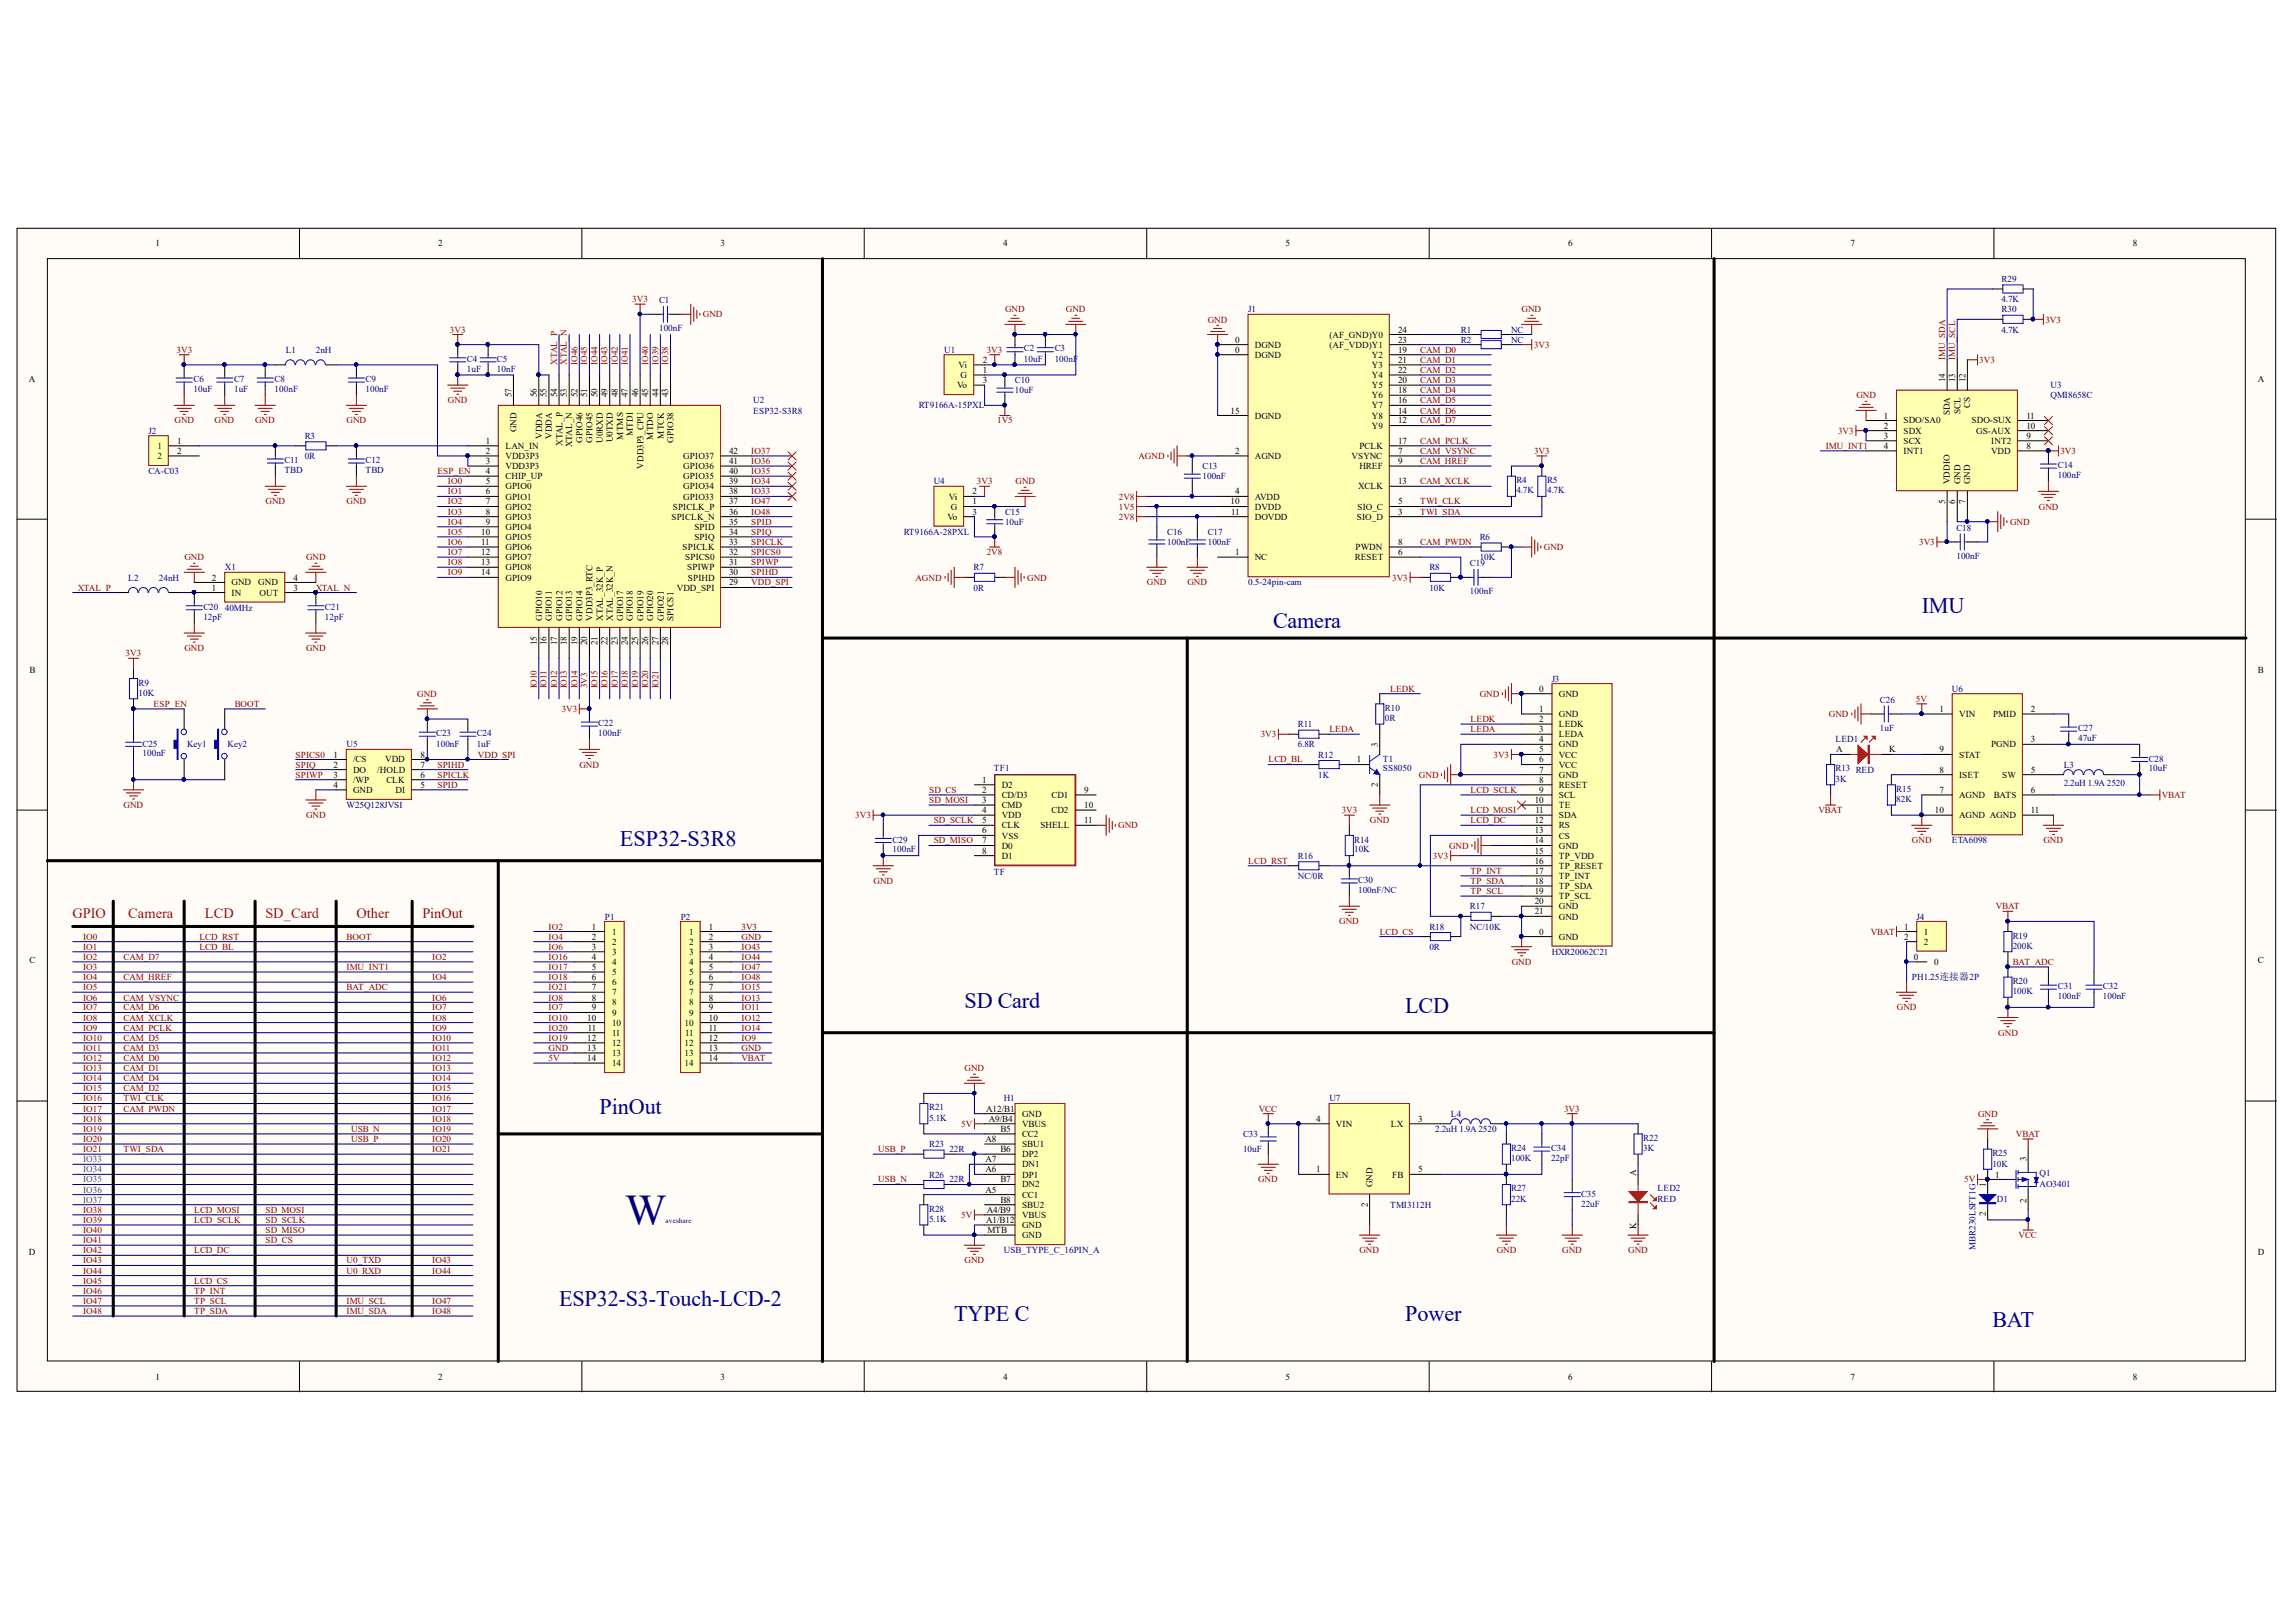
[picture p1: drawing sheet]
<svg xmlns="http://www.w3.org/2000/svg" width="297mm" height="210mm" viewBox="0 0 297 210" stroke-linecap="round" stroke-linejoin="round" font-family="sans-serif">
<defs><g id="words">
<text font-size="5.7" fill="#000080" x="80.9" y="158.6">W</text>
<g font-size="2.9" fill="#000080">
<text x="164.7" y="81.3">Camera</text>
<text x="248.6" y="79.4">IMU</text>
<text x="80.2" y="109.5">ESP32-S3R8</text>
<text x="124.8" y="130.4">SD Card</text>
<text x="181.8" y="131.1">LCD</text>
<text x="77.6" y="144.1">PinOut</text>
<text x="72.3" y="169.1">ESP32-S3-Touch-LCD-2</text>
<text x="123.4" y="171">TYPE C</text>
<text x="181.8" y="171">Power</text>
<text x="257.8" y="171.7">BAT</text>
</g>
<g font-size="1.9" fill="#f00">
<text x="9.4" y="118.8">GPIO</text>
<text x="16.6" y="118.8">Camera</text>
<text x="26.5" y="118.8">LCD</text>
<text x="34.3" y="118.8">SD_Card</text>
<text x="46.1" y="118.8">Other</text>
<text x="54.6" y="118.8">PinOut</text>
</g>
<g font-size="1.2">
<text x="20.1" y="31.9">1</text>
<text x="56.7" y="31.9">2</text>
<text x="93.2" y="31.9">3</text>
<text x="129.8" y="31.9">4</text>
<text x="166.3" y="31.9">5</text>
<text x="202.9" y="31.9">6</text>
<text x="239.4" y="31.9">7</text>
<text x="276" y="31.9">8</text>
<text x="124" y="47.6">Vi</text>
<text x="127.1" y="47">2</text>
<text x="159.8" y="45.7">0</text>
<text x="159.8" y="44.4">0</text>
<text x="162.3" y="46.3">DGND</text>
<text x="162.3" y="45">DGND</text>
<text x="172" y="43.7">(AF_GND)Y0</text>
<text x="172" y="45">(AF_VDD)Y1</text>
<text x="177.5" y="46.3">Y2</text>
<text x="177.5" y="47.6">Y3</text>
<text x="180.9" y="45.7">19</text>
<text x="180.9" y="47">21</text>
<text x="180.9" y="43">24</text>
<text x="180.9" y="44.4">23</text>
<text x="3.7" y="49.5">A</text>
<text x="66.2" y="51.4" transform="rotate(-90 66.2 51.4)">57</text>
<text x="69.5" y="51.4" transform="rotate(-90 69.5 51.4)">56</text>
<text x="70.7" y="51.4" transform="rotate(-90 70.7 51.4)">55</text>
<text x="72.1" y="51.4" transform="rotate(-90 72.1 51.4)">54</text>
<text x="73.3" y="51.4" transform="rotate(-90 73.3 51.4)">53</text>
<text x="74.7" y="51.4" transform="rotate(-90 74.7 51.4)">52</text>
<text x="76" y="51.4" transform="rotate(-90 76 51.4)">51</text>
<text x="77.3" y="51.4" transform="rotate(-90 77.3 51.4)">50</text>
<text x="78.6" y="51.4" transform="rotate(-90 78.6 51.4)">49</text>
<text x="79.9" y="51.4" transform="rotate(-90 79.9 51.4)">48</text>
<text x="81.2" y="51.4" transform="rotate(-90 81.2 51.4)">47</text>
<text x="82.6" y="51.4" transform="rotate(-90 82.6 51.4)">46</text>
<text x="83.8" y="51.4" transform="rotate(-90 83.8 51.4)">45</text>
<text x="85.2" y="51.4" transform="rotate(-90 85.2 51.4)">44</text>
<text x="86.5" y="51.4" transform="rotate(-90 86.5 51.4)">43</text>
<text x="123.8" y="50.2">Vo</text>
<text x="124.3" y="48.9">G</text>
<text x="127.1" y="48.3">1</text>
<text x="127.1" y="49.5">3</text>
<text x="159.2" y="53.5">15</text>
<text x="177.5" y="48.9">Y4</text>
<text x="177.5" y="50.2">Y5</text>
<text x="177.5" y="51.6">Y6</text>
<text x="177.5" y="52.8">Y7</text>
<text x="180.9" y="48.3">22</text>
<text x="180.9" y="49.5">20</text>
<text x="180.9" y="50.9">18</text>
<text x="180.9" y="52.2">16</text>
<text x="180.9" y="53.5">14</text>
<text x="251.7" y="49.5" transform="rotate(-90 251.7 49.5)">14</text>
<text x="252.3" y="53.8" transform="rotate(-90 252.3 53.8)">SDA</text>
<text x="252.9" y="49.5" transform="rotate(-90 252.9 49.5)">13</text>
<text x="253.6" y="53.6" transform="rotate(-90 253.6 53.6)">SCL</text>
<text x="254.3" y="49.5" transform="rotate(-90 254.3 49.5)">12</text>
<text x="254.9" y="52.8" transform="rotate(-90 254.9 52.8)">CS</text>
<text x="292.1" y="49.5">A</text>
<text x="20.4" y="58.1">1</text>
<text x="20.4" y="59.4">2</text>
<text x="22.9" y="57.4">1</text>
<text x="22.9" y="58.8">2</text>
<text x="62.9" y="57.4">1</text>
<text x="62.9" y="58.8">2</text>
<text x="65.4" y="58.1">LAN_IN</text>
<text x="65.4" y="59.4">VDD3P3</text>
<text x="66.8" y="56" transform="rotate(-90 66.8 56)">GND</text>
<text x="70.1" y="56.8" transform="rotate(-90 70.1 56.8)">VDDA</text>
<text x="71.4" y="56.8" transform="rotate(-90 71.4 56.8)">VDDA</text>
<text x="72.8" y="57.7" transform="rotate(-90 72.8 57.7)">XTAL_P</text>
<text x="74" y="57.9" transform="rotate(-90 74 57.9)">XTAL_N</text>
<text x="75.4" y="57.3" transform="rotate(-90 75.4 57.3)">GPIO46</text>
<text x="76.6" y="57.3" transform="rotate(-90 76.6 57.3)">GPIO45</text>
<text x="78" y="57.3" transform="rotate(-90 78 57.3)">U0RXD</text>
<text x="79.3" y="57.2" transform="rotate(-90 79.3 57.2)">U0TXD</text>
<text x="80.6" y="56.9" transform="rotate(-90 80.6 56.9)">MTMS</text>
<text x="81.9" y="56.4" transform="rotate(-90 81.9 56.4)">MTDI</text>
<text x="84.5" y="56.9" transform="rotate(-90 84.5 56.9)">MTDO</text>
<text x="85.9" y="56.8" transform="rotate(-90 85.9 56.8)">MTCK</text>
<text x="87.1" y="57.3" transform="rotate(-90 87.1 57.3)">GPIO38</text>
<text x="88.4" y="59.4">GPIO37</text>
<text x="94.3" y="58.8">42</text>
<text x="159.8" y="58.8">2</text>
<text x="162.3" y="59.4">AGND</text>
<text x="162.3" y="54.2">DGND</text>
<text x="174.9" y="59.4">VSYNC</text>
<text x="175.9" y="58.1">PCLK</text>
<text x="177.5" y="54.2">Y8</text>
<text x="177.5" y="55.5">Y9</text>
<text x="180.9" y="54.8">12</text>
<text x="180.9" y="57.4">17</text>
<text x="180.9" y="58.8">7</text>
<text x="243.7" y="54.2">1</text>
<text x="243.7" y="55.5">2</text>
<text x="243.7" y="56.8">3</text>
<text x="243.7" y="58.1">4</text>
<text x="246.3" y="54.8">SDO/SA0</text>
<text x="246.3" y="56.1">SDX</text>
<text x="246.3" y="57.4">SCX</text>
<text x="246.3" y="58.8">INT1</text>
<text x="255.1" y="54.8">SDO-SUX</text>
<text x="255.6" y="56.1">GS-AUX</text>
<text x="257.6" y="58.8">VDD</text>
<text x="257.6" y="57.4">INT2</text>
<text x="262.2" y="58.1">8</text>
<text x="262.2" y="56.8">9</text>
<text x="262.2" y="55.5">10</text>
<text x="262.2" y="54.2">11</text>
<text x="62.9" y="60">3</text>
<text x="62.9" y="61.4">4</text>
<text x="62.9" y="62.6">5</text>
<text x="62.9" y="64">6</text>
<text x="62.9" y="65.3">7</text>
<text x="65.4" y="60.7">VDD3P3</text>
<text x="65.4" y="62">CHIP_UP</text>
<text x="65.4" y="63.3">GPIO0</text>
<text x="65.4" y="64.7">GPIO1</text>
<text x="65.4" y="65.9">GPIO2</text>
<text x="83.2" y="60.7" transform="rotate(-90 83.2 60.7)">VDD3P3_CPU</text>
<text x="87" y="65.9">SPICLK_P</text>
<text x="88.4" y="64.7">GPIO33</text>
<text x="88.4" y="63.3">GPIO34</text>
<text x="88.4" y="62">GPIO35</text>
<text x="88.4" y="60.7">GPIO36</text>
<text x="94.3" y="65.3">37</text>
<text x="94.3" y="64">38</text>
<text x="94.3" y="62.6">39</text>
<text x="94.3" y="61.4">40</text>
<text x="94.3" y="60">41</text>
<text x="122.7" y="64.7">Vi</text>
<text x="123" y="65.9">G</text>
<text x="125.8" y="65.3">1</text>
<text x="125.8" y="64">2</text>
<text x="159.2" y="65.3">10</text>
<text x="159.8" y="64">4</text>
<text x="162.3" y="64.7">AVDD</text>
<text x="162.3" y="65.9">DVDD</text>
<text x="175.6" y="65.9">SIO_C</text>
<text x="175.7" y="63.3">XCLK</text>
<text x="175.9" y="60.7">HREF</text>
<text x="180.9" y="62.6">13</text>
<text x="180.9" y="60">9</text>
<text x="180.9" y="65.3">5</text>
<text x="251.7" y="65.3" transform="rotate(-90 251.7 65.3)">5</text>
<text x="252.3" y="62.6" transform="rotate(-90 252.3 62.6)">VDDIO</text>
<text x="252.9" y="65.3" transform="rotate(-90 252.9 65.3)">6</text>
<text x="253.6" y="62.6" transform="rotate(-90 253.6 62.6)">GND</text>
<text x="254.3" y="65.3" transform="rotate(-90 254.3 65.3)">7</text>
<text x="254.9" y="62.6" transform="rotate(-90 254.9 62.6)">GND</text>
<text x="62.3" y="69.2">10</text>
<text x="62.3" y="70.5">11</text>
<text x="62.3" y="71.9">12</text>
<text x="62.9" y="66.6">8</text>
<text x="62.9" y="67.9">9</text>
<text x="65.4" y="67.3">GPIO3</text>
<text x="65.4" y="68.6">GPIO4</text>
<text x="65.4" y="69.9">GPIO5</text>
<text x="65.4" y="71.2">GPIO6</text>
<text x="86.9" y="67.3">SPICLK_N</text>
<text x="88.3" y="71.2">SPICLK</text>
<text x="89.8" y="69.9">SPIQ</text>
<text x="89.8" y="68.6">SPID</text>
<text x="94.3" y="71.9">32</text>
<text x="94.3" y="70.5">33</text>
<text x="94.3" y="69.2">34</text>
<text x="94.3" y="67.9">35</text>
<text x="94.3" y="66.6">36</text>
<text x="122.6" y="67.3">Vo</text>
<text x="125.8" y="66.6">3</text>
<text x="159.3" y="66.6">11</text>
<text x="159.8" y="71.9">1</text>
<text x="162.3" y="67.3">DOVDD</text>
<text x="175.4" y="71.2">PWDN</text>
<text x="175.5" y="67.3">SIO_D</text>
<text x="180.9" y="66.6">3</text>
<text x="180.9" y="70.5">8</text>
<text x="180.9" y="71.9">6</text>
<text x="27.4" y="76.4">1</text>
<text x="27.4" y="75.2">2</text>
<text x="29.9" y="77.1">IN</text>
<text x="29.9" y="75.7">GND</text>
<text x="33.4" y="75.7">GND</text>
<text x="33.6" y="77.1">OUT</text>
<text x="38" y="76.4">3</text>
<text x="38" y="75.2">4</text>
<text x="62.3" y="73.1">13</text>
<text x="62.3" y="74.5">14</text>
<text x="65.4" y="72.5">GPIO7</text>
<text x="65.4" y="73.8">GPIO8</text>
<text x="65.4" y="75.2">GPIO9</text>
<text x="87.6" y="76.4">VDD_SPI</text>
<text x="88.7" y="72.5">SPICS0</text>
<text x="88.9" y="73.8">SPIWP</text>
<text x="89" y="75.2">SPIHD</text>
<text x="94.3" y="75.7">29</text>
<text x="94.3" y="74.5">30</text>
<text x="94.3" y="73.1">31</text>
<text x="162.3" y="72.5">NC</text>
<text x="175.3" y="72.5">RESET</text>
<text x="69.5" y="83.5" transform="rotate(-90 69.5 83.5)">15</text>
<text x="70.1" y="80.3" transform="rotate(-90 70.1 80.3)">GPIO10</text>
<text x="70.7" y="83.5" transform="rotate(-90 70.7 83.5)">16</text>
<text x="71.4" y="80.3" transform="rotate(-90 71.4 80.3)">GPIO11</text>
<text x="72.1" y="83.5" transform="rotate(-90 72.1 83.5)">17</text>
<text x="72.8" y="80.3" transform="rotate(-90 72.8 80.3)">GPIO12</text>
<text x="73.3" y="83.5" transform="rotate(-90 73.3 83.5)">18</text>
<text x="74" y="80.3" transform="rotate(-90 74 80.3)">GPIO13</text>
<text x="74.7" y="83.5" transform="rotate(-90 74.7 83.5)">19</text>
<text x="75.4" y="80.3" transform="rotate(-90 75.4 80.3)">GPIO14</text>
<text x="76" y="83.5" transform="rotate(-90 76 83.5)">20</text>
<text x="76.6" y="80.3" transform="rotate(-90 76.6 80.3)">VDD3P3_RTC</text>
<text x="77.3" y="83.5" transform="rotate(-90 77.3 83.5)">21</text>
<text x="78" y="80.3" transform="rotate(-90 78 80.3)">XTAL_32K_P</text>
<text x="78.6" y="83.5" transform="rotate(-90 78.6 83.5)">22</text>
<text x="79.3" y="80.3" transform="rotate(-90 79.3 80.3)">XTAL_32K_N</text>
<text x="79.9" y="83.5" transform="rotate(-90 79.9 83.5)">23</text>
<text x="80.6" y="80.3" transform="rotate(-90 80.6 80.3)">GPIO17</text>
<text x="81.2" y="83.5" transform="rotate(-90 81.2 83.5)">24</text>
<text x="81.9" y="80.3" transform="rotate(-90 81.9 80.3)">GPIO18</text>
<text x="82.6" y="83.5" transform="rotate(-90 82.6 83.5)">25</text>
<text x="83.2" y="80.3" transform="rotate(-90 83.2 80.3)">GPIO19</text>
<text x="83.8" y="83.5" transform="rotate(-90 83.8 83.5)">26</text>
<text x="84.5" y="80.3" transform="rotate(-90 84.5 80.3)">GPIO20</text>
<text x="85.2" y="83.5" transform="rotate(-90 85.2 83.5)">27</text>
<text x="85.9" y="80.3" transform="rotate(-90 85.9 80.3)">GPIO21</text>
<text x="86.5" y="83.5" transform="rotate(-90 86.5 83.5)">28</text>
<text x="87.1" y="80.3" transform="rotate(-90 87.1 80.3)">SPICS1</text>
<text x="3.8" y="87.1">B</text>
<text x="199.1" y="89.5">0</text>
<text x="292.1" y="87.1">B</text>
<text x="199.1" y="92.1">1</text>
<text x="199.1" y="93.4">2</text>
<text x="199.1" y="94.8">3</text>
<text x="201.7" y="90.2">GND</text>
<text x="201.7" y="92.8">GND</text>
<text x="201.7" y="94.1">LEDK</text>
<text x="201.7" y="95.4">LEDA</text>
<text x="250.9" y="92.1">1</text>
<text x="253.4" y="92.8">VIN</text>
<text x="257.8" y="92.8">PMID</text>
<text x="262.8" y="92.1">2</text>
<text x="43.1" y="98.1">1</text>
<text x="43.1" y="99.3">2</text>
<text x="43.1" y="100.7">3</text>
<text x="43.1" y="101.9">4</text>
<text x="45.7" y="98.6">/CS</text>
<text x="45.7" y="100">DO</text>
<text x="45.7" y="101.3">/WP</text>
<text x="48.8" y="100">/HOLD</text>
<text x="49.8" y="98.6">VDD</text>
<text x="50" y="101.3">CLK</text>
<text x="54.4" y="101.9">5</text>
<text x="54.4" y="100.7">6</text>
<text x="54.4" y="99.3">7</text>
<text x="54.4" y="98.1">8</text>
<text x="127.1" y="101.3">1</text>
<text x="129.6" y="101.9">D2</text>
<text x="175.5" y="98.6">1</text>
<text x="178.2" y="101.9" transform="rotate(-90 178.2 101.9)">2</text>
<text x="178.2" y="96.6" transform="rotate(-90 178.2 96.6)">3</text>
<text x="199.1" y="96">4</text>
<text x="199.1" y="97.4">5</text>
<text x="199.1" y="98.6">6</text>
<text x="199.1" y="100">7</text>
<text x="199.1" y="101.3">8</text>
<text x="201.7" y="96.7">GND</text>
<text x="201.7" y="98.1">VCC</text>
<text x="201.7" y="99.3">VCC</text>
<text x="201.7" y="100.7">GND</text>
<text x="201.7" y="101.9">RESET</text>
<text x="237.5" y="97.4">A</text>
<text x="244.4" y="97.4">K</text>
<text x="250.9" y="100">8</text>
<text x="250.9" y="97.4">9</text>
<text x="253.4" y="100.7">ISET</text>
<text x="253.4" y="98.1">STAT</text>
<text x="257.6" y="96.7">PGND</text>
<text x="259" y="100.7">SW</text>
<text x="262.8" y="96">3</text>
<text x="262.8" y="100">5</text>
<text x="45.7" y="102.6">GND</text>
<text x="51.2" y="102.6">DI</text>
<text x="127.1" y="102.6">2</text>
<text x="127.1" y="103.9">3</text>
<text x="127.1" y="105.2">4</text>
<text x="127.1" y="106.5">5</text>
<text x="127.1" y="107.9">6</text>
<text x="129.6" y="103.3">CD/D3</text>
<text x="129.6" y="104.6">CMD</text>
<text x="129.6" y="105.9">VDD</text>
<text x="129.6" y="107.2">CLK</text>
<text x="134.6" y="107.2">SHELL</text>
<text x="136" y="103.3">CD1</text>
<text x="136" y="105.2">CD2</text>
<text x="140.3" y="102.6">9</text>
<text x="140.3" y="104.6">10</text>
<text x="140.3" y="106.5">11</text>
<text x="198.5" y="103.9">10</text>
<text x="198.5" y="106.5">12</text>
<text x="198.5" y="107.9">13</text>
<text x="198.6" y="105.2">11</text>
<text x="199.1" y="102.6">9</text>
<text x="201.7" y="103.3">SCL</text>
<text x="201.7" y="104.6">TE</text>
<text x="201.7" y="105.9">SDA</text>
<text x="201.7" y="107.2">RS</text>
<text x="250.3" y="105.2">10</text>
<text x="250.9" y="102.6">7</text>
<text x="253.4" y="103.3">AGND</text>
<text x="253.4" y="105.9">AGND AGND</text>
<text x="257.9" y="103.3">BATS</text>
<text x="262.8" y="102.6">6</text>
<text x="262.8" y="105.2">11</text>
<text x="127.1" y="109.1">7</text>
<text x="127.1" y="110.5">8</text>
<text x="129.6" y="108.5">VSS</text>
<text x="129.6" y="109.8">D0</text>
<text x="129.6" y="111.2">D1</text>
<text x="198.5" y="109.1">14</text>
<text x="198.5" y="110.5">15</text>
<text x="198.5" y="111.7">16</text>
<text x="198.5" y="113.1">17</text>
<text x="201.7" y="108.5">CS</text>
<text x="201.7" y="109.8">GND</text>
<text x="201.7" y="111.2">TP_VDD</text>
<text x="201.7" y="112.4">TP_RESET</text>
<text x="201.7" y="113.8">TP_INT</text>
<text x="198.5" y="114.4">18</text>
<text x="198.5" y="115.7">19</text>
<text x="198.5" y="117">20</text>
<text x="198.5" y="118.3">21</text>
<text x="201.7" y="115">TP_SDA</text>
<text x="201.7" y="116.4">TP_SCL</text>
<text x="201.7" y="117.7">GND</text>
<text x="201.7" y="119">GND</text>
<text x="3.8" y="124.7">C</text>
<text x="76.6" y="120.3">1</text>
<text x="76.6" y="121.6">2</text>
<text x="76.6" y="122.9">3</text>
<text x="76.6" y="124.3">4</text>
<text x="76.6" y="125.5">5</text>
<text x="79.2" y="121">1</text>
<text x="79.2" y="122.2">2</text>
<text x="79.2" y="123.6">3</text>
<text x="79.2" y="124.9">4</text>
<text x="89.2" y="121">1</text>
<text x="89.2" y="122.2">2</text>
<text x="89.2" y="123.6">3</text>
<text x="89.2" y="124.9">4</text>
<text x="91.7" y="120.3">1</text>
<text x="91.7" y="121.6">2</text>
<text x="91.7" y="122.9">3</text>
<text x="91.7" y="124.3">4</text>
<text x="91.7" y="125.5">5</text>
<text x="199.1" y="121">0</text>
<text x="201.7" y="121.6">GND</text>
<text x="246.3" y="120.3">1</text>
<text x="246.3" y="121.6">2</text>
<text x="247.6" y="124.3">0</text>
<text x="248.9" y="121">1</text>
<text x="248.9" y="122.2">2</text>
<text x="250.2" y="124.9">0</text>
<text x="292.1" y="124.7">C</text>
<text x="76.6" y="126.9">6</text>
<text x="76.6" y="128.1">7</text>
<text x="76.6" y="129.5">8</text>
<text x="76.6" y="130.8">9</text>
<text x="79.2" y="126.2">5</text>
<text x="79.2" y="127.5">6</text>
<text x="79.2" y="128.8">7</text>
<text x="79.2" y="130.1">8</text>
<text x="79.2" y="131.4">9</text>
<text x="89.2" y="126.2">5</text>
<text x="89.2" y="127.5">6</text>
<text x="89.2" y="128.8">7</text>
<text x="89.2" y="130.1">8</text>
<text x="89.2" y="131.4">9</text>
<text x="91.7" y="126.9">6</text>
<text x="91.7" y="128.1">7</text>
<text x="91.7" y="129.5">8</text>
<text x="91.7" y="130.8">9</text>
<text x="76" y="132.1">10</text>
<text x="76" y="134.7">12</text>
<text x="76" y="136">13</text>
<text x="76" y="137.3">14</text>
<text x="76.1" y="133.4">11</text>
<text x="79.2" y="132.7">10</text>
<text x="79.2" y="134.1">11</text>
<text x="79.2" y="135.3">12</text>
<text x="79.2" y="136.7">13</text>
<text x="79.2" y="138">14</text>
<text x="88.6" y="132.7">10</text>
<text x="88.6" y="135.3">12</text>
<text x="88.6" y="136.7">13</text>
<text x="88.6" y="138">14</text>
<text x="88.7" y="134.1">11</text>
<text x="91.7" y="132.1">10</text>
<text x="91.7" y="133.4">11</text>
<text x="91.7" y="134.7">12</text>
<text x="91.7" y="136">13</text>
<text x="91.7" y="137.3">14</text>
<text x="127.6" y="143.9">A12/B1</text>
<text x="127.5" y="147.8">A8</text>
<text x="127.9" y="145.1">A9/B4</text>
<text x="129.4" y="146.5">B5</text>
<text x="129.4" y="149.1">B6</text>
<text x="132.2" y="148.4">SBU1</text>
<text x="132.2" y="144.5">GND</text>
<text x="132.2" y="145.8">VBUS</text>
<text x="132.2" y="147.2">CC2</text>
<text x="132.2" y="149.8">DP2</text>
<text x="170.3" y="145.1">4</text>
<text x="172.8" y="145.8">VIN</text>
<text x="179.9" y="145.8">LX</text>
<text x="183.5" y="145.1">3</text>
<text x="127.5" y="154.4">A5</text>
<text x="127.5" y="151.7">A6</text>
<text x="127.5" y="150.4">A7</text>
<text x="129.4" y="153">B7</text>
<text x="129.4" y="155.6">B8</text>
<text x="132.2" y="155">CC1</text>
<text x="132.2" y="153.7">DN2</text>
<text x="132.2" y="152.4">DP1</text>
<text x="132.2" y="151.1">DN1</text>
<text x="170.3" y="151.7">1</text>
<text x="172.8" y="152.4">EN</text>
<text x="177.6" y="153.7" transform="rotate(-90 177.6 153.7)">GND</text>
<text x="180.1" y="152.4">FB</text>
<text x="183.5" y="151.7">5</text>
<text x="211.7" y="152.2" transform="rotate(-90 211.7 152.2)">A</text>
<text x="256.9" y="153.6" transform="rotate(-90 256.9 153.6)">1</text>
<text x="258.1" y="152.4">1</text>
<text x="262.2" y="155.6" transform="rotate(-90 262.2 155.6)">2</text>
<text x="262.2" y="150.3" transform="rotate(-90 262.2 150.3)">3</text>
<text x="127.6" y="158.2">A1/B12</text>
<text x="127.7" y="157">A4/B9</text>
<text x="127.7" y="159.6">MTB</text>
<text x="132.2" y="158.9">GND</text>
<text x="132.2" y="157.6">VBUS</text>
<text x="132.2" y="156.3">SBU2</text>
<text x="132.2" y="160.3">GND</text>
<text x="177" y="156.2" transform="rotate(-90 177 156.2)">2</text>
<text x="211.7" y="159.1" transform="rotate(-90 211.7 159.1)">K</text>
<text x="256.9" y="157.4" transform="rotate(-90 256.9 157.4)">2</text>
<text x="3.7" y="162.4">D</text>
<text x="292.1" y="162.4">D</text>
<text x="20.1" y="178.5">1</text>
<text x="56.7" y="178.5">2</text>
<text x="93.2" y="178.5">3</text>
<text x="129.8" y="178.5">4</text>
<text x="166.3" y="178.5">5</text>
<text x="202.9" y="178.5">6</text>
<text x="239.4" y="178.5">7</text>
<text x="276" y="178.5">8</text>
</g>
<g font-size="1.2" fill="#800000">
<text x="81.8" y="39.1">3V3</text>
<text x="90.9" y="41.1">GND</text>
<text x="130" y="40.4">GND</text>
<text x="137.9" y="40.4">GND</text>
<text x="156.2" y="41.8">GND</text>
<text x="196.9" y="40.4">GND</text>
<text x="264.6" y="41.8">3V3</text>
<text x="22.8" y="45.7">3V3</text>
<text x="58.2" y="43">3V3</text>
<text x="72.1" y="47.3" transform="rotate(-90 72.1 47.3)">XTAL_P</text>
<text x="73.3" y="47.3" transform="rotate(-90 73.3 47.3)">XTAL_N</text>
<text x="74.7" y="47.3" transform="rotate(-90 74.7 47.3)">IO46</text>
<text x="76" y="47.3" transform="rotate(-90 76 47.3)">IO45</text>
<text x="77.3" y="47.3" transform="rotate(-90 77.3 47.3)">IO44</text>
<text x="78.6" y="47.3" transform="rotate(-90 78.6 47.3)">IO43</text>
<text x="79.9" y="47.3" transform="rotate(-90 79.9 47.3)">IO42</text>
<text x="81.2" y="47.3" transform="rotate(-90 81.2 47.3)">IO41</text>
<text x="83.8" y="47.3" transform="rotate(-90 83.8 47.3)">IO40</text>
<text x="85.2" y="47.3" transform="rotate(-90 85.2 47.3)">IO39</text>
<text x="86.5" y="47.3" transform="rotate(-90 86.5 47.3)">IO38</text>
<text x="127.7" y="45.7">3V3</text>
<text x="183.7" y="45.7">CAM_D0</text>
<text x="183.7" y="47">CAM_D1</text>
<text x="198.5" y="45">3V3</text>
<text x="251.7" y="46.6" transform="rotate(-90 251.7 46.6)">IMU_SDA</text>
<text x="252.9" y="46.6" transform="rotate(-90 252.9 46.6)">IMU_SCL</text>
<text x="256.1" y="47">3V3</text>
<text x="57.9" y="52.2">GND</text>
<text x="183.7" y="48.3">CAM_D2</text>
<text x="183.7" y="49.5">CAM_D3</text>
<text x="183.7" y="50.9">CAM_D4</text>
<text x="183.7" y="52.2">CAM_D5</text>
<text x="183.7" y="53.5">CAM_D6</text>
<text x="240.2" y="51.6">GND</text>
<text x="22.6" y="54.8">GND</text>
<text x="27.7" y="54.8">GND</text>
<text x="33" y="54.8">GND</text>
<text x="44.8" y="54.8">GND</text>
<text x="97.2" y="58.8">IO37</text>
<text x="129" y="54.8">1V5</text>
<text x="147.3" y="59.4">AGND</text>
<text x="183.7" y="54.8">CAM_D7</text>
<text x="183.7" y="57.4">CAM_PCLK</text>
<text x="183.7" y="58.8">CAM_VSYNC</text>
<text x="198.5" y="58.8">3V3</text>
<text x="236.2" y="58.1">IMU_INT1</text>
<text x="237.8" y="56.1">3V3</text>
<text x="266.6" y="58.8">3V3</text>
<text x="34.3" y="65.3">GND</text>
<text x="44.8" y="65.3">GND</text>
<text x="56.6" y="61.4">ESP_EN</text>
<text x="57.9" y="62.6">IO0</text>
<text x="57.9" y="64">IO1</text>
<text x="57.9" y="65.3">IO2</text>
<text x="97.2" y="64">IO33</text>
<text x="97.2" y="62.6">IO34</text>
<text x="97.2" y="61.4">IO35</text>
<text x="97.2" y="60">IO36</text>
<text x="97.2" y="65.3">IO47</text>
<text x="126.4" y="62.6">3V3</text>
<text x="131.4" y="62.6">GND</text>
<text x="144.7" y="64.7">2V8</text>
<text x="144.7" y="65.9">1V5</text>
<text x="183.7" y="60">CAM_HREF</text>
<text x="183.7" y="62.6">CAM_XCLK</text>
<text x="183.7" y="65.3">TWI_CLK</text>
<text x="263.8" y="65.9">GND</text>
<text x="57.9" y="66.6">IO3</text>
<text x="57.9" y="67.9">IO4</text>
<text x="57.9" y="69.2">IO5</text>
<text x="57.9" y="70.5">IO6</text>
<text x="57.9" y="71.9">IO7</text>
<text x="97.2" y="66.6">IO48</text>
<text x="97.2" y="71.9">SPICS0</text>
<text x="97.2" y="70.5">SPICLK</text>
<text x="97.2" y="69.2">SPIQ</text>
<text x="97.2" y="67.9">SPID</text>
<text x="127.7" y="71.9">2V8</text>
<text x="144.7" y="67.3">2V8</text>
<text x="183.7" y="66.6">TWI_SDA</text>
<text x="183.7" y="70.5">CAM_PWDN</text>
<text x="199.7" y="71.2">GND</text>
<text x="248.3" y="70.5">3V3</text>
<text x="260" y="67.9">GND</text>
<text x="10.1" y="76.4">XTAL_P</text>
<text x="23.9" y="72.5">GND</text>
<text x="39.6" y="72.5">GND</text>
<text x="40.9" y="76.4">XTAL_N</text>
<text x="57.9" y="73.1">IO8</text>
<text x="57.9" y="74.5">IO9</text>
<text x="97.2" y="75.7">VDD_SPI</text>
<text x="97.2" y="74.5">SPIHD</text>
<text x="97.2" y="73.1">SPIWP</text>
<text x="118.4" y="75.2">AGND</text>
<text x="132.9" y="75.2">GND</text>
<text x="148.4" y="75.7">GND</text>
<text x="153.6" y="75.7">GND</text>
<text x="180.1" y="75.2">3V3</text>
<text x="16.2" y="85">3V3</text>
<text x="23.9" y="84.3">GND</text>
<text x="39.6" y="84.3">GND</text>
<text x="69.5" y="89.1" transform="rotate(-90 69.5 89.1)">IO10</text>
<text x="70.7" y="89.1" transform="rotate(-90 70.7 89.1)">IO11</text>
<text x="72.1" y="89.1" transform="rotate(-90 72.1 89.1)">IO12</text>
<text x="73.3" y="89.1" transform="rotate(-90 73.3 89.1)">IO13</text>
<text x="74.7" y="89.1" transform="rotate(-90 74.7 89.1)">IO14</text>
<text x="76" y="89.1" transform="rotate(-90 76 89.1)">3V3</text>
<text x="77.3" y="89.1" transform="rotate(-90 77.3 89.1)">IO15</text>
<text x="78.6" y="89.1" transform="rotate(-90 78.6 89.1)">IO16</text>
<text x="79.9" y="89.1" transform="rotate(-90 79.9 89.1)">IO17</text>
<text x="81.2" y="89.1" transform="rotate(-90 81.2 89.1)">IO18</text>
<text x="82.6" y="89.1" transform="rotate(-90 82.6 89.1)">IO19</text>
<text x="83.8" y="89.1" transform="rotate(-90 83.8 89.1)">IO20</text>
<text x="85.2" y="89.1" transform="rotate(-90 85.2 89.1)">IO21</text>
<text x="179.9" y="89.5">LEDK</text>
<text x="19.9" y="91.5">ESP_EN</text>
<text x="30.4" y="91.5">BOOT</text>
<text x="54" y="90.2">GND</text>
<text x="72.7" y="92.1">3V3</text>
<text x="163.1" y="95.4">3V3</text>
<text x="172" y="94.8">LEDA</text>
<text x="190.3" y="93.4">LEDK</text>
<text x="190.3" y="94.8">LEDA</text>
<text x="191.4" y="90.2">GND</text>
<text x="236.6" y="92.8">GND</text>
<text x="247.9" y="90.9">5V</text>
<text x="38.2" y="99.3">SPIQ</text>
<text x="38.2" y="100.7">SPIWP</text>
<text x="38.2" y="98.1">SPICS0</text>
<text x="56.6" y="101.9">SPID</text>
<text x="56.6" y="99.3">SPIHD</text>
<text x="56.6" y="100.7">SPICLK</text>
<text x="61.8" y="98.1">VDD_SPI</text>
<text x="75" y="99.3">GND</text>
<text x="164.1" y="98.6">LCD_BL</text>
<text x="183.6" y="100.7">GND</text>
<text x="193.2" y="98.1">3V3</text>
<text x="16" y="104.6">GND</text>
<text x="39.6" y="105.9">GND</text>
<text x="110.7" y="105.9">3V3</text>
<text x="120.2" y="102.6">SD_CS</text>
<text x="120.2" y="103.9">SD_MOSI</text>
<text x="120.8" y="106.5">SD_SCLK</text>
<text x="144.7" y="107.2">GND</text>
<text x="173.6" y="105.2">3V3</text>
<text x="177.2" y="106.5">GND</text>
<text x="190.3" y="106.5">LCD_DC</text>
<text x="190.3" y="102.6">LCD_SCLK</text>
<text x="190.3" y="105.2">LCD_MOSI</text>
<text x="235.3" y="105.2">VBAT</text>
<text x="279.7" y="103.3">VBAT</text>
<text x="120.8" y="109.1">SD_MISO</text>
<text x="161.5" y="111.7">LCD_RST</text>
<text x="185.3" y="111.2">3V3</text>
<text x="187.5" y="109.8">GND</text>
<text x="190.3" y="113.1">TP_INT</text>
<text x="247.4" y="109.1">GND</text>
<text x="264.4" y="109.1">GND</text>
<text x="113" y="114.4">GND</text>
<text x="173.3" y="119.6">GND</text>
<text x="190.3" y="114.4">TP_SDA</text>
<text x="190.3" y="115.7">TP_SCL</text>
<text x="258.2" y="117.7">VBAT</text>
<text x="10.7" y="121.6">IO0</text>
<text x="10.7" y="122.9">IO1</text>
<text x="10.7" y="124.3">IO2</text>
<text x="10.7" y="125.5">IO3</text>
<text x="16" y="124.3">CAM_D7</text>
<text x="25.8" y="122.9">LCD_BL</text>
<text x="25.8" y="121.6">LCD_RST</text>
<text x="44.8" y="121.6">BOOT</text>
<text x="44.8" y="125.5">IMU_INT1</text>
<text x="55.9" y="124.3">IO2</text>
<text x="71" y="120.3">IO2</text>
<text x="71" y="121.6">IO4</text>
<text x="71" y="122.9">IO6</text>
<text x="71" y="124.3">IO16</text>
<text x="71" y="125.5">IO17</text>
<text x="95.9" y="122.9">IO43</text>
<text x="95.9" y="124.3">IO44</text>
<text x="95.9" y="125.5">IO47</text>
<text x="95.9" y="120.3">3V3</text>
<text x="95.9" y="121.6">GND</text>
<text x="178.5" y="121">LCD_CS</text>
<text x="195.6" y="124.9">GND</text>
<text x="242" y="121">VBAT</text>
<text x="260.4" y="124.9">BAT_ADC</text>
<text x="10.7" y="126.9">IO4</text>
<text x="10.7" y="128.1">IO5</text>
<text x="10.7" y="129.5">IO6</text>
<text x="10.7" y="130.8">IO7</text>
<text x="16" y="130.8">CAM_D6</text>
<text x="16" y="129.5">CAM_VSYNC</text>
<text x="16" y="126.9">CAM_HREF</text>
<text x="44.8" y="128.1">BAT_ADC</text>
<text x="55.9" y="126.9">IO4</text>
<text x="55.9" y="129.5">IO6</text>
<text x="55.9" y="130.8">IO7</text>
<text x="71" y="126.9">IO18</text>
<text x="71" y="129.5">IO8</text>
<text x="71" y="130.8">IO7</text>
<text x="71" y="128.1">IO21</text>
<text x="95.9" y="129.5">IO13</text>
<text x="95.9" y="128.1">IO15</text>
<text x="95.9" y="130.8">IO11</text>
<text x="95.9" y="126.9">IO48</text>
<text x="245.4" y="130.8">GND</text>
<text x="10.7" y="132.1">IO8</text>
<text x="10.7" y="133.4">IO9</text>
<text x="10.7" y="134.7">IO10</text>
<text x="10.7" y="136">IO11</text>
<text x="10.7" y="137.3">IO12</text>
<text x="16" y="136">CAM_D3</text>
<text x="16" y="134.7">CAM_D5</text>
<text x="16" y="137.3">CAM_D0</text>
<text x="16" y="133.4">CAM_PCLK</text>
<text x="16" y="132.1">CAM_XCLK</text>
<text x="55.9" y="132.1">IO8</text>
<text x="55.9" y="133.4">IO9</text>
<text x="55.9" y="134.7">IO10</text>
<text x="55.9" y="136">IO11</text>
<text x="55.9" y="137.3">IO12</text>
<text x="71" y="132.1">IO10</text>
<text x="71" y="134.7">IO19</text>
<text x="71" y="133.4">IO20</text>
<text x="71" y="136">GND</text>
<text x="71" y="137.3">5V</text>
<text x="95.9" y="132.1">IO12</text>
<text x="95.9" y="133.4">IO14</text>
<text x="95.9" y="134.7">IO9</text>
<text x="95.9" y="137.3">VBAT</text>
<text x="95.9" y="136">GND</text>
<text x="258.5" y="134.1">GND</text>
<text x="10.7" y="138.6">IO13</text>
<text x="10.7" y="139.9">IO14</text>
<text x="10.7" y="141.2">IO15</text>
<text x="10.7" y="142.5">IO16</text>
<text x="10.7" y="143.9">IO17</text>
<text x="16" y="138.6">CAM_D1</text>
<text x="16" y="141.2">CAM_D2</text>
<text x="16" y="139.9">CAM_D4</text>
<text x="16" y="142.5">TWI_CLK</text>
<text x="16" y="143.9">CAM_PWDN</text>
<text x="55.9" y="138.6">IO13</text>
<text x="55.9" y="139.9">IO14</text>
<text x="55.9" y="141.2">IO15</text>
<text x="55.9" y="142.5">IO16</text>
<text x="55.9" y="143.9">IO17</text>
<text x="124.8" y="138.6">GND</text>
<text x="162.8" y="143.9">VCC</text>
<text x="202.4" y="143.9">3V3</text>
<text x="10.7" y="145.1">IO18</text>
<text x="10.7" y="149.1">IO21</text>
<text x="10.7" y="146.5">IO19</text>
<text x="10.7" y="147.8">IO20</text>
<text x="16" y="149.1">TWI_SDA</text>
<text x="45.4" y="147.8">USB_P</text>
<text x="45.4" y="146.5">USB_N</text>
<text x="55.9" y="145.1">IO18</text>
<text x="55.9" y="149.1">IO21</text>
<text x="55.9" y="146.5">IO19</text>
<text x="55.9" y="147.8">IO20</text>
<text x="113.6" y="149.1">USB_P</text>
<text x="124.4" y="145.8">5V</text>
<text x="255.9" y="144.5">GND</text>
<text x="260.8" y="147.2">VBAT</text>
<text x="113.6" y="153">USB_N</text>
<text x="162.8" y="153">GND</text>
<text x="254.1" y="153">5V</text>
<text x="10.7" y="157">IO38</text>
<text x="10.7" y="158.2">IO39</text>
<text x="10.7" y="159.6">IO40</text>
<text x="10.7" y="160.9">IO41</text>
<text x="25.1" y="158.2">LCD_SCLK</text>
<text x="25.1" y="157">LCD_MOSI</text>
<text x="34.3" y="160.9">SD_CS</text>
<text x="34.3" y="157">SD_MOSI</text>
<text x="34.3" y="158.2">SD_SCLK</text>
<text x="34.3" y="159.6">SD_MISO</text>
<text x="124.4" y="157.6">5V</text>
<text x="261.1" y="160.3">VCC</text>
<text x="10.7" y="162.2">IO42</text>
<text x="10.7" y="163.5">IO43</text>
<text x="10.7" y="164.8">IO44</text>
<text x="10.7" y="166.1">IO45</text>
<text x="10.7" y="167.5">IO46</text>
<text x="25.1" y="167.5">TP_INT</text>
<text x="25.1" y="166.1">LCD_CS</text>
<text x="25.1" y="162.2">LCD_DC</text>
<text x="44.8" y="163.5">U0_TXD</text>
<text x="44.8" y="164.8">U0_RXD</text>
<text x="55.9" y="163.5">IO43</text>
<text x="55.9" y="164.8">IO44</text>
<text x="124.8" y="163.5">GND</text>
<text x="175.9" y="162.2">GND</text>
<text x="193.6" y="162.2">GND</text>
<text x="202.1" y="162.2">GND</text>
<text x="210.6" y="162.2">GND</text>
<text x="10.7" y="168.7">IO47</text>
<text x="10.7" y="170.1">IO48</text>
<text x="25.1" y="170.1">TP_SDA</text>
<text x="25.1" y="168.7">TP_SCL</text>
<text x="44.8" y="170.1">IMU_SDA</text>
<text x="44.8" y="168.7">IMU_SCL</text>
<text x="55.9" y="168.7">IO47</text>
<text x="55.9" y="170.1">IO48</text>
</g>
<g font-size="1.2" fill="#000080">
<text x="85.3" y="39.2">C1</text>
<text x="161.5" y="40.4">J1</text>
<text x="258.9" y="36.5">R29</text>
<text x="258.9" y="39.1">4.7K</text>
<text x="258.9" y="40.4">R30</text>
<text x="37" y="45.7">L1</text>
<text x="40.9" y="45.7">2nH</text>
<text x="60.4" y="46.8">C4</text>
<text x="64.3" y="46.8">C5</text>
<text x="85.3" y="42.9">100nF</text>
<text x="122.2" y="45.7">U1</text>
<text x="132.5" y="45.5">C2</text>
<text x="132.5" y="46.8">10uF</text>
<text x="136.5" y="45.5">C3</text>
<text x="136.5" y="46.8">100nF</text>
<text x="189" y="44.4">R2</text>
<text x="189" y="43">R1</text>
<text x="195.5" y="44.4">NC</text>
<text x="195.5" y="43">NC</text>
<text x="258.9" y="43">4.7K</text>
<text x="25" y="49.5">C6</text>
<text x="25" y="50.7">10uF</text>
<text x="30.3" y="49.5">C7</text>
<text x="30.3" y="50.7">1uF</text>
<text x="35.5" y="49.5">C8</text>
<text x="35.5" y="50.7">100nF</text>
<text x="47.3" y="49.5">C9</text>
<text x="47.3" y="50.7">100nF</text>
<text x="60.4" y="48.1">1uF</text>
<text x="64.3" y="48.1">10nF</text>
<text x="97.5" y="52.2">U2</text>
<text x="97.5" y="53.5">ESP32-S3R8</text>
<text x="118.9" y="52.8">RT9166A-15PXL</text>
<text x="131.3" y="49.5">C10</text>
<text x="131.3" y="50.9">10uF</text>
<text x="265.3" y="50.2">U3</text>
<text x="265.3" y="51.6">QMI8658C</text>
<text x="19.2" y="56.1">J2</text>
<text x="36.8" y="59.9">C11</text>
<text x="39.4" y="56.8">R3</text>
<text x="39.4" y="59.4">0R</text>
<text x="47.3" y="59.9">C12</text>
<text x="19.2" y="61.4">CA-C03</text>
<text x="36.8" y="61.2">TBD</text>
<text x="47.3" y="61.2">TBD</text>
<text x="120.8" y="62.6">U4</text>
<text x="155.6" y="60.7">C13</text>
<text x="155.6" y="62">100nF</text>
<text x="196.2" y="62.6">R4</text>
<text x="196.2" y="63.8">4.7K</text>
<text x="200.2" y="62.6">R5</text>
<text x="200.2" y="63.8">4.7K</text>
<text x="266.2" y="60.6">C14</text>
<text x="266.2" y="61.9">100nF</text>
<text x="116.9" y="69.2">RT9166A-28PXL</text>
<text x="130" y="66.6">C15</text>
<text x="130" y="67.9">10uF</text>
<text x="151" y="69.2">C16</text>
<text x="151" y="70.5">100nF</text>
<text x="156.2" y="69.2">C17</text>
<text x="156.2" y="70.5">100nF</text>
<text x="191.4" y="69.9">R6</text>
<text x="253.1" y="68.7">C18</text>
<text x="16.6" y="75.2">L2</text>
<text x="20.6" y="75.2">24nH</text>
<text x="29.1" y="73.8">X1</text>
<text x="126" y="73.8">R7</text>
<text x="126" y="76.4">0R</text>
<text x="161.5" y="75.7">0.5-24pin-cam</text>
<text x="184.9" y="73.8">R8</text>
<text x="184.9" y="76.4">10K</text>
<text x="190.2" y="73.3">C19</text>
<text x="190.2" y="76.9">100nF</text>
<text x="191.4" y="72.5">10K</text>
<text x="253.1" y="72.4">100nF</text>
<text x="26.3" y="79">C20</text>
<text x="26.3" y="80.2">12pF</text>
<text x="29.1" y="79">40MHz</text>
<text x="42" y="79">C21</text>
<text x="42" y="80.2">12pF</text>
<text x="17.9" y="88.8">R9</text>
<text x="200.7" y="88.3">J3</text>
<text x="252.5" y="89.5">U6</text>
<text x="17.9" y="90">10K</text>
<text x="56.4" y="95.3">C23</text>
<text x="61.7" y="95.3">C24</text>
<text x="77.4" y="94">C22</text>
<text x="77.4" y="95.3">100nF</text>
<text x="167.9" y="94.1">R11</text>
<text x="179.2" y="92">R10</text>
<text x="179.2" y="93.3">0R</text>
<text x="243.2" y="91">C26</text>
<text x="243.2" y="94.6">1uF</text>
<text x="268.8" y="94.6">C27</text>
<text x="268.8" y="95.9">47uF</text>
<text x="18.4" y="96.6">C25</text>
<text x="18.4" y="97.9">100nF</text>
<text x="24.2" y="96.6">Key1</text>
<text x="29.4" y="96.6">Key2</text>
<text x="44.8" y="96.7">U5</text>
<text x="56.4" y="96.6">100nF</text>
<text x="61.7" y="96.6">1uF</text>
<text x="128.6" y="99.8">TF1</text>
<text x="167.9" y="96.7">6.8R</text>
<text x="170.5" y="98.1">R12</text>
<text x="170.5" y="100.7">1K</text>
<text x="178.9" y="98.6">T1</text>
<text x="178.9" y="99.8">SS8050</text>
<text x="237.5" y="96">LED1</text>
<text x="237.5" y="99.8">R13 RED</text>
<text x="237.5" y="101.2">3K</text>
<text x="267" y="99.3">L3</text>
<text x="267" y="101.7">2.2uH 1.9A 2520</text>
<text x="278" y="98.6">C28</text>
<text x="278" y="99.8">10uF</text>
<text x="44.8" y="104.6">W25Q128JVSI</text>
<text x="245.3" y="102.5">R15</text>
<text x="245.3" y="103.8">82K</text>
<text x="115.5" y="109">C29</text>
<text x="115.5" y="110.3">100nF</text>
<text x="128.6" y="113.2">TF</text>
<text x="167.9" y="111.2">R16</text>
<text x="167.9" y="113.8">NC/0R</text>
<text x="175.2" y="109">R14</text>
<text x="175.2" y="110.3">10K</text>
<text x="252.5" y="109.1">ETA6098</text>
<text x="78.3" y="119">P1</text>
<text x="88.1" y="119">P2</text>
<text x="175.7" y="114.3">C30</text>
<text x="175.7" y="115.6">100nF/NC</text>
<text x="190.2" y="117.7">R17</text>
<text x="247.9" y="119">J4</text>
<text x="184.9" y="120.3">R18</text>
<text x="184.9" y="122.9">0R</text>
<text x="190.2" y="120.3">NC/10K</text>
<text x="200.7" y="123.6">HXR20062C21</text>
<text x="260.4" y="121.5">R19</text>
<text x="260.4" y="122.8">200K</text>
<text x="247.4" y="126.9">PH1.25连接器2P</text>
<text x="260.4" y="127.4">R20</text>
<text x="260.4" y="128.7">100K</text>
<text x="266.2" y="128">C31</text>
<text x="266.2" y="129.3">100nF</text>
<text x="272.1" y="128">C32</text>
<text x="272.1" y="129.3">100nF</text>
<text x="120.2" y="143.7">R21</text>
<text x="129.9" y="142.5">H1</text>
<text x="172" y="142.5">U7</text>
<text x="120.2" y="145.1">5.1K</text>
<text x="120.2" y="148.4">R23</text>
<text x="122.8" y="149.1">22R</text>
<text x="160.8" y="147.2">C33</text>
<text x="160.8" y="149.1">10uF</text>
<text x="185.7" y="146.5">2.2uH 1.9A 2520</text>
<text x="187.7" y="144.5">L4</text>
<text x="195.5" y="148.9">R24</text>
<text x="200.7" y="148.9">C34</text>
<text x="212.6" y="147.7">R22</text>
<text x="212.6" y="148.9">3K</text>
<text x="257.8" y="149.6">R25</text>
<text x="120.2" y="152.4">R26</text>
<text x="122.8" y="153">22R</text>
<text x="195.5" y="154.2">R27</text>
<text x="195.5" y="155.5">22K</text>
<text x="195.5" y="150.3">100K</text>
<text x="200.7" y="150.3">22pF</text>
<text x="204.6" y="154.9">C35</text>
<text x="214.4" y="154.2">LED2</text>
<text x="214.4" y="155.5">RED</text>
<text x="257.8" y="151">10K</text>
<text x="258.4" y="155.5">D1</text>
<text x="263.9" y="152.2">Q1</text>
<text x="263.9" y="153.6">AO3401</text>
<text x="120.2" y="156.8">R28</text>
<text x="120.2" y="158.2">5.1K</text>
<text x="179.9" y="156.3">TMI3112H</text>
<text x="204.6" y="156.2">22uF</text>
<text x="255.6" y="161.8" transform="rotate(-90 255.6 161.8)">MBR230LSFT1G</text>
<text x="129.9" y="162.2">USB_TYPE_C_16PIN_A</text>
</g>
<g font-size="1.2" fill="#008080">
<text x="10.7" y="150.4">IO33</text>
<text x="10.7" y="151.7">IO34</text>
<text x="10.7" y="153">IO35</text>
<text x="10.7" y="154.4">IO36</text>
<text x="10.7" y="155.6">IO37</text>
</g>
<text font-size=".9" fill="#000080" x="86.1" y="158.3">aveshare</text>
</g></defs>
<g fill="#fffcf8" stroke="#000" stroke-width=".13">
<path d="M2.2 29.5h292.2v150.6h-292.2z"/>
<path d="M6.1 33.5h284.4v142.6h-284.4z"/>
</g>
<g fill="none" stroke="#000" stroke-width=".13">
<path d="M38.7 29.5v4M75.3 29.5v4M111.8 29.5v4M148.4 29.5v4M184.9 29.5v4M221.4 29.5v4M258 29.5v4M2.2 67.2h3.9M290.6 67.2h3.9M2.2 104.8h3.9M290.6 104.8h3.9M2.2 142.5h3.9"/>
<path d="M290.6 142.5h3.9M38.7 176.2v3.9M75.3 176.2v3.9M111.8 176.2v3.9M148.4 176.2v3.9M184.9 176.2v3.9M221.4 176.2v3.9M258 176.2v3.9"/>
</g>
<path d="M64.5 52.5h28.7v28.7h-28.7z" fill="#ffffb0" stroke="#800000" stroke-width=".13"/>
<g fill="none" stroke="#000" stroke-width=".13">
<path d="M59.2 44.6v1.3M59.2 47.2v1.3M60.5 57.7h4M60.5 59h4M63.2 44.6v1.3M63.2 47.2v1.3M66.4 48.5v4M69.7 48.5v4M71 48.5v4M72.3 48.5v4M73.6 48.5v4M74.9 48.5v4"/>
<path d="M76.3 48.5v4M77.6 48.5v4M78.9 48.5v4M80.2 48.5v4M81.5 48.5v4M82.8 48.5v4M84.1 48.5v4M84.1 40.7h1.3M85.4 48.5v4M86.7 48.5v4M86.7 40.7h1.4M93.3 59h3.9"/>
<path d="M25.1 76.7v1.3M25.1 79.3v1.3M40.9 76.7v1.3M40.9 79.3v1.3M60.5 60.3h4M60.5 61.6h4M60.5 62.9h4M60.5 64.2h4M60.5 65.6h4M60.5 66.9h4M60.5 68.2h4M60.5 69.5h4"/>
<path d="M60.5 70.8h4M60.5 72.1h4M60.5 73.4h4M60.5 74.7h4M93.3 60.3h3.9M93.3 61.6h3.9M93.3 62.9h3.9M93.3 64.2h3.9M93.3 65.6h3.9M93.3 66.9h3.9M93.3 68.2h3.9M93.3 69.5h3.9"/>
<path d="M93.3 70.8h3.9M93.3 72.1h3.9M93.3 73.4h3.9M93.3 74.7h3.9M93.3 76h3.9M17.3 86.5v1.3M17.3 90.4v1.3M17.3 94.4v1.3M17.3 97v1.3M69.7 81.3v3.9M71 81.3v3.9M72.3 81.3v3.9"/>
<path d="M73.6 81.3v3.9M74.9 81.3v3.9M76.3 81.3v3.9M76.3 91.7v1.3M76.3 94.4v1.3M77.6 81.3v3.9M78.9 81.3v3.9M80.2 81.3v3.9M81.5 81.3v3.9M82.8 81.3v3.9M84.1 81.3v3.9M85.4 81.3v3.9"/>
<path d="M86.7 81.3v3.9"/>
</g>
<g fill="#000080" stroke="#000080" stroke-width=".13">
<circle cx="60.5" cy="59" r=".22"/>
<circle cx="69.7" cy="48.5" r=".22"/>
<circle cx="76.2" cy="91.7" r=".22"/>
<circle cx="82.8" cy="40.6" r=".22"/>
<circle cx="40.8" cy="76.6" r=".22"/>
<circle cx="25.1" cy="76.6" r=".22"/>
<circle cx="63.1" cy="48.5" r=".22"/>
<circle cx="63.1" cy="44.6" r=".22"/>
<circle cx="59.2" cy="48.5" r=".22"/>
<circle cx="59.2" cy="44.6" r=".22"/>
<circle cx="17.2" cy="91.7" r=".22"/>
<circle cx="17.2" cy="100.9" r=".22"/>
</g>
<g fill="none" stroke="#000080" stroke-width=".13">
<path d="M72.3 43.3v5.2M73.6 43.3v5.2M74.9 43.3v5.2M76.3 43.3v5.2M77.6 43.3v5.2M78.9 43.3v5.2M80.2 43.3v5.2M81.5 43.3v5.2M84.1 43.3v5.2M85.4 43.3v5.2M86.7 43.3v5.2M97.2 59h5.3"/>
<path d="M56.6 62.9h3.9M56.6 64.2h3.9M56.6 65.6h3.9M56.6 66.9h3.9M56.6 68.2h3.9M56.6 69.5h3.9M56.6 70.8h3.9M56.6 72.1h3.9M56.6 73.4h3.9M56.6 74.7h3.9M56.6 61.6h3.9M97.2 62.9h5.3"/>
<path d="M97.2 64.2h5.3M97.2 65.6h5.3M97.2 66.9h5.3M97.2 68.2h5.3M97.2 69.5h5.3M97.2 70.8h5.3M97.2 72.1h5.3M97.2 73.4h5.3M97.2 74.7h5.3M97.2 60.3h5.3M97.2 61.6h5.3M69.7 85.2v5.2"/>
<path d="M71 85.2v5.2M72.3 85.2v5.2M73.6 85.2v5.2M74.9 85.2v5.2M76.3 85.2v7.8M77.6 85.2v5.2M78.9 85.2v5.2M80.2 85.2v5.2M81.5 85.2v5.2M82.8 85.2v5.2M84.1 85.2v5.2M85.4 85.2v5.2"/>
<path d="M86.7 85.2v5.2"/>
</g>
<g fill="none" stroke="#00f" stroke-width=".13">
<path d="M85.8 39.6v2.1M86.4 39.6v2.1M58.2 46.3h2.1M58.2 46.8h2.1M59.2 45.9v.4M59.2 46.8v.4M62.1 46.3h2.1M62.1 46.8h2.1M63.2 45.9v.4M63.2 46.8v.4M85.4 40.7h.4M86.4 40.7h.3"/>
<path d="M24.1 78.4h2.1M24.1 78.9h2.1M25.1 78v.4M25.1 78.9v.4M39.8 78.4h2.1M39.8 78.9h2.1M40.9 78v.4M40.9 78.9v.4M16.2 96.1h2.1M16.2 96.6h2.1M16.7 87.8h1.1v2.6h-1.1zM17.3 95.7v.4"/>
<path d="M17.3 96.6v.4M75.2 93.4h2.1M75.2 94h2.1M76.3 93v.4M76.3 94v.4"/>
</g>
<g fill="none" stroke="#800000" stroke-width=".13">
<path d="M82.2 39.4h1.3M82.8 39.4v1.3M89.4 39.4v2.6M89.8 39.8v1.8M57.9 49.8h2.6M58.3 50.2h1.8M58.6 43.3h1.3M58.7 50.6h1M59.1 51h.2M59.2 43.3v1.3M59.2 48.5v1.3M88.1 40.7h1.3"/>
<path d="M90.2 40.1v1.1M90.5 40.5v.3M23.8 74.1h2.6M24.2 73.7h1.9M24.6 73.3h1.1M25 72.9h.3M25.1 74.1v1.3M16.6 85.2h1.3M17.3 85.2v1.3M74.9 97h2.7M74.9 91.1v1.3M74.9 91.7h1.4"/>
<path d="M75.3 97.4h1.9M75.7 97.8h1.1M76.1 98.2h.3M76.3 95.7v1.3M16 102.2h2.6M16.4 102.6h1.8M16.7 103h1.1M17.1 103.4h.3M17.3 100.9v1.3"/>
</g>
<path d="M44.8 97h8.4v6.4h-8.4z" fill="#ffffb0" stroke="#800000" stroke-width=".13"/>
<g fill="none" stroke="#000" stroke-width=".13">
<path d="M23.8 47.2v1.3M23.8 49.8v1.3M29.1 47.2v1.3M29.1 49.8v1.3M34.3 47.2v1.3M34.3 49.8v1.3M35.6 47.2h1.3M42.2 47.2h1.3M46.1 47.2v1.3M46.1 49.8v1.3M43.5 98.3h1.3M43.5 99.6h1.3"/>
<path d="M53.3 98.3h1.3M53.3 99.6h1.3M55.3 93v1.4M55.3 95.7v1.3M60.5 93v1.4M60.5 95.7v1.3M43.5 100.9h1.3M43.5 102.2h1.3M53.3 100.9h1.3M53.3 102.2h1.3"/>
</g>
<g fill="#000080" stroke="#000080" stroke-width=".13">
<circle cx="55.2" cy="93" r=".22"/>
<circle cx="55.2" cy="98.3" r=".22"/>
<circle cx="60.5" cy="98.3" r=".22"/>
<circle cx="59.2" cy="48.5" r=".22"/>
<circle cx="63.1" cy="48.5" r=".22"/>
<circle cx="59.2" cy="44.6" r=".22"/>
<circle cx="63.1" cy="44.6" r=".22"/>
<circle cx="69.7" cy="48.5" r=".22"/>
<circle cx="46.1" cy="47.2" r=".22"/>
<circle cx="34.3" cy="47.2" r=".22"/>
<circle cx="29" cy="47.2" r=".22"/>
<circle cx="23.8" cy="47.2" r=".22"/>
<circle cx="60.5" cy="59" r=".22"/>
</g>
<g fill="none" stroke="#00f" stroke-width=".13">
<path d="M22.8 48.9h2.1M22.8 49.4h2.1M23.8 48.5v.4M23.8 49.4v.4M28 48.9h2.1M28 49.4h2.1M29.1 48.5v.4M29.1 49.4v.4M33.3 48.9h2.1M33.3 49.4h2.1M34.3 48.5v.4M34.3 49.4v.4"/>
<path d="M38.2 47.2a.61 .61 0 0 0-.7-.6 .61 .61 0 0 0-.6 .6M39.5 47.2a.62 .62 0 0 0-.6-.6 .62 .62 0 0 0-.7 .6M40.8 47.2a.61 .61 0 0 0-.6-.6 .61 .61 0 0 0-.6 .6M42.1 47.2a.61 .61 0 0 0-.6-.6 .61 .61 0 0 0-.6 .6M45.1 48.9h2.1M45.1 49.4h2.1M46.1 48.5v.4M46.1 49.4v.4M54.2 95.3h2.1M54.2 94.8h2.1M55.3 94.4v.4M55.3 95.3v.4"/>
<path d="M59.5 95.3h2.1M59.5 94.8h2.1M60.5 94.4v.4M60.5 95.3v.4"/>
</g>
<g fill="none" stroke="#800000" stroke-width=".13">
<path d="M22.5 52.5h2.6M22.9 52.8h1.8M23.2 45.9h1.3M23.3 53.2h1.1M23.7 53.6h.3M23.8 45.9v1.3M23.8 51.1v1.4M27.8 52.5h2.6M28.2 52.8h1.8M28.5 53.2h1.1M28.9 53.6h.3M29.1 51.1v1.4"/>
<path d="M33 52.5h2.6M33.4 52.8h1.8M33.8 53.2h1M34.2 53.6h.2M34.3 51.1v1.4M54 91.7h2.6M54.4 91.3h1.8M54.8 91h1M55.2 90.6h.2M55.3 91.7v1.3M39.6 103.5h2.6M40 103.9h1.8"/>
<path d="M40.3 104.3h1.1M40.7 104.7h.3M40.9 102.2v1.3"/>
</g>
<g fill="none" stroke="#000080" stroke-width=".13">
<path d="M23.8 47.2h11.8M43.5 47.2h13.1v11.8h3.9v1.3M59.2 48.5h7.2M59.2 44.6h10.5v3.9h1.3M97.2 76h5.3M38.2 98.3h5.3M38.2 99.6h5.3M54.6 99.6h5.9M55.3 97v1.3M55.3 93h5.2M60.5 98.3h5.3M38.2 100.9h5.3"/>
<path d="M40.9 102.2h2.6M54.6 100.9h5.9M54.6 102.2h5.9"/>
</g>
<path d="M131.3 142.8h6.5v18.3h-6.5z" fill="#ffffb0" stroke="#800000" stroke-width=".13"/>
<g fill="none" stroke="#000" stroke-width=".13">
<path d="M23.8 91.7v2.7M23.8 98.3v2.6M119.5 141.5v1.3M119.5 145.4v1.3M119.5 154.6v1.3M119.5 158.5v1.3M127.4 158.5h3.9M127.4 157.2h3.9M127.4 154.6h3.9M127.4 153.3h3.9M127.4 152h3.9M127.4 150.7h3.9"/>
<path d="M127.4 148h3.9M127.4 144.1h3.9M127.4 145.4h3.9M127.4 146.7h3.9M127.4 149.4h3.9M127.4 155.9h3.9M127.4 159.8h3.9"/>
</g>
<g fill="none" stroke="#800000" stroke-width=".13">
<path d="M125.2 139.8h1.8M125.5 139.4h1.1M125.9 139h.3M124.8 140.2h2.6M126.1 140.2v1.3M126.1 144.8v1.3M126.1 156.6v1.3M126.1 159.8v1.3M126.1 145.4h1.3M126.1 157.2h1.3M124.8 161.1h2.6M125.2 161.5h1.8"/>
<path d="M125.5 161.9h1.1M125.9 162.3h.3"/>
</g>
<g fill="#000080" stroke="#000080" stroke-width=".13">
<circle cx="126" cy="141.5" r=".22"/>
<circle cx="126" cy="159.8" r=".22"/>
<circle cx="23.8" cy="100.9" r=".22"/>
</g>
<path d="M119.5 141.5h6.6v2.6h1.3M119.5 146.7h7.9M119.5 154.6h7.9M126.1 159.8h1.3M127.4 158.5h-1.3v1.3h-6.6" fill="none" stroke="#000080" stroke-width=".13"/>
<path d="M119 142.8h1v2.6h-1zM119 155.9h1v2.6h-1z" fill="none" stroke="#00f" stroke-width=".13"/>
<path d="M6.1 111.4h100.3" fill="none" stroke="#000" stroke-width=".39"/>
<path d="M22.9 94.4h.1v3.9h-.1v-1.5h-.4v-1h.4z" fill-rule="evenodd" fill="#00f"/>
<g fill="none" stroke="#00f" stroke-width=".13">
<path d="M22.9 94.4h.1v3.9h-.1v-1.5h-.4v-1h.4z"/>
<circle cx="23.8" cy="94.7" r=".35"/>
<circle cx="23.8" cy="97.9" r=".35"/>
</g>
<g fill="#000080" stroke="#000080" stroke-width=".13">
<circle cx="23.8" cy="100.9" r=".22"/>
<circle cx="17.2" cy="91.7" r=".22"/>
</g>
<path d="M23.8 91.7h-6.5v2.7" fill="none" stroke="#000080" stroke-width=".13"/>
<path d="M29.1 91.7v2.7M29.1 98.3v2.6" fill="none" stroke="#000" stroke-width=".13"/>
<path d="M28.2 94.4h.1v3.9h-.1v-1.5h-.4v-1h.4z" fill-rule="evenodd" fill="#00f"/>
<g fill="none" stroke="#00f" stroke-width=".13">
<path d="M28.2 94.4h.1v3.9h-.1v-1.5h-.4v-1h.4z"/>
<circle cx="29" cy="94.7" r=".35"/>
<circle cx="29" cy="97.9" r=".35"/>
</g>
<path d="M17.3 98.3v2.6h11.8M29.1 91.7h5.2" fill="none" stroke="#000080" stroke-width=".13"/>
<g fill="#000080" stroke="#000080" stroke-width=".13">
<circle cx="17.2" cy="100.9" r=".22"/>
<circle cx="23.8" cy="100.9" r=".22"/>
</g>
<path d="M120.8 62.9h3.9v5.2h-3.9z" fill="#ffffb0" stroke="#800000" stroke-width=".13"/>
<g fill="none" stroke="#000" stroke-width=".13">
<path d="M130 48.5v1.3M130 51.1v1.4M131.3 43.3v1.3M131.3 45.9v1.3M135.2 43.3v1.3M135.2 45.9v1.3M154.3 59.7v1.3M190.3 44.6h1.3M194.2 44.6h1.3M124.8 65.6h1.3M124.8 66.9h1.3M124.8 64.2h1.3"/>
<path d="M124.8 74.7h1.3M128.7 65.6v1.3M128.7 68.2v1.3M128.7 74.7h1.3M149.7 68.2v1.3M149.7 70.8v1.3M154.3 62.3v1.3M190.3 70.8h1.3M194.2 70.8h1.3M195.5 60.3v1.3M195.5 64.2v1.4M199.5 60.3v1.3"/>
<path d="M199.5 64.2v1.4M174.6 98.9h2.6M178.5 95v2.6M178.5 100.3v2.6"/>
</g>
<g fill="#000080" stroke="#000080" stroke-width=".13">
<circle cx="128.6" cy="69.4" r=".22"/>
<circle cx="128.6" cy="65.5" r=".22"/>
<circle cx="157.5" cy="44.6" r=".22"/>
<circle cx="130" cy="52.4" r=".22"/>
<circle cx="130" cy="48.5" r=".22"/>
<circle cx="131.3" cy="47.2" r=".22"/>
<circle cx="131.3" cy="43.3" r=".22"/>
<circle cx="139.1" cy="43.3" r=".22"/>
<circle cx="128.6" cy="47.2" r=".22"/>
<circle cx="135.2" cy="43.3" r=".22"/>
<circle cx="157.5" cy="45.9" r=".22"/>
<circle cx="199.4" cy="60.3" r=".22"/>
<circle cx="195.5" cy="70.8" r=".22"/>
<circle cx="196.8" cy="89.7" r=".22"/>
<circle cx="196.8" cy="121.2" r=".22"/>
<circle cx="196.8" cy="97.6" r=".22"/>
<circle cx="188.9" cy="100.2" r=".22"/>
</g>
<g fill="none" stroke="#00f" stroke-width=".13">
<path d="M129 50.2h2M129 50.8h2M130 49.8v.4M130 50.8v.3M130.3 45h2.1M130.3 45.5h2.1M131.3 44.6v.4M131.3 45.5v.4M134.2 45h2.1M134.2 45.5h2.1M135.2 44.6v.4M135.2 45.5v.4"/>
<path d="M191.6 44.1h2.6v1h-2.6zM126.1 74.2h2.6v1h-2.6zM127.6 67.3h2.1M127.6 67.8h2.1M128.7 66.9v.4M128.7 67.8v.4M148.6 69.9h2.1M148.6 70.4h2.1M149.7 69.5v.4M149.7 70.4v.4M153.2 61.4h2.1M153.2 61.9h2.1"/>
<path d="M154.3 61v.4M154.3 61.9v.4M191.6 70.3h2.6v1h-2.6zM195 61.6h1.1v2.6h-1.1zM198.9 61.6h1.1v2.6h-1.1zM177.2 99.3l1.3 1M177.2 97.8v2.3M178.5 97.6l-1.3 .9"/>
</g>
<g fill="none" stroke="#800000" stroke-width=".13">
<path d="M128 45.9h1.3M128.7 45.9v1.3M129.3 53.8h1.4M130 42h2.6M130 52.5v1.3M130.4 41.6h1.8M130.8 41.2h1M131.2 40.8h.2M131.3 42v1.3M137.9 42h2.6M138.3 41.6h1.8M138.7 41.2h1"/>
<path d="M139 40.8h.3M139.2 42v1.3M151.1 58.9v.2M151.5 58.5v1M151.9 58.1v1.8M152.3 57.7v2.6M152.3 59h1.3M156.2 43.3h2.6M156.6 42.9h1.8M157 42.5h1.1M157.4 42.1h.3M157.5 43.3v1.3"/>
<path d="M196.9 44.6h1.3M198.2 43.9v1.4M198.8 59h1.3M199.5 59v1.3M122.3 74.6v.2M122.7 74.2v1M123.1 73.8v1.8M123.4 73.4v2.6M123.4 74.7h1.4M126.7 62.9h1.3M127.4 62.9v1.3M128 70.8h1.3"/>
<path d="M128.7 69.5v1.3M130 74.7h1.3M131.3 64.2h2.6M131.3 73.4v2.6M131.7 63.8h1.8M131.7 73.8v1.8M132.1 63.5h1M132.1 74.2v1M132.5 63.1h.3M132.5 74.6v.2M132.6 64.2v1.4M147 64.2h1.4"/>
<path d="M147 63.6v3.9M147 65.6h1.4M147 66.9h1.4M148.4 73.4h2.6M148.7 73.8h1.9M149.1 74.2h1.1M149.5 74.6h.3M149.7 72.1v1.3M196.9 70.8h1.3M198.2 69.5v2.6M198.6 69.9v1.8M198.9 70.3v1"/>
<path d="M199.3 70.7v.2M186.9 99.7v1.1M187.3 99.3v1.9M187.7 98.9v2.7M194.4 89.6v.3M194.8 89.3v1M195.1 88.9v1.8M195.5 88.5v2.6M195.5 97v1.3M195.5 89.8h1.4M195.5 97.6h1.4M186.5 100.1v.3"/>
<path d="M187.7 110.1v1.3M187.7 100.3h1.3M187.7 110.7h1.3M190.4 109.3v.2M190.8 108.9v1M191.2 108.5v1.8M191.6 108.1v2.6M191.6 109.4h1.3M195.5 122.5h2.7M195.9 122.9h1.9M196.3 123.3h1.1M196.7 123.7h.3"/>
<path d="M196.9 121.2v1.3"/>
</g>
<g fill="none" stroke="#000080" stroke-width=".13">
<path d="M157.5 44.6v9.2M183.7 44.6h6.6M183.7 59h9.2M183.7 57.7h9.2M183.7 55.1h9.2M183.7 53.8h9.2M183.7 52.5h9.2M183.7 51.1h9.2M183.7 49.8h9.2M183.7 48.5h9.2M183.7 47.2h9.2M183.7 45.9h9.2"/>
<path d="M126.1 64.2h1.3M183.7 65.6h11.8M183.7 60.3h9.2M183.7 62.9h9.2M195.5 60.3h4M199.5 65.6v1.3h-15.8M189 93.7h7.9M189 95h7.9M196.9 96.3h-7.9v4M196.9 89.8v2.6M196.9 97.6v1.3M189 105.5h7.9"/>
<path d="M189 106.8h7.9M189 110.7h7.9M189 113.3h7.9M189 114.7h7.9M189 116h7.9M189 102.9h7.9"/>
</g>
<path d="M196.3 103.7l1.1 1M197.4 103.7l-1.1 1" fill="none" stroke="#f00" stroke-width=".13"/>
<path d="M178.1 99.6l.4 .7-.8-.2z" fill="#00f"/>
<g fill="none" stroke="#00f" stroke-width=".13">
<path d="M39.6 57.2h2.6v1h-2.6zM191.6 42.8h2.6v1h-2.6zM153.9 69.9h2.1M153.9 70.4h2.1M154.9 69.5v.4M154.9 70.4v.4M185.1 74.2h2.6v1h-2.6zM190.3 74.7h.4M190.7 73.7v2.1M191.2 73.7v2.1M191.2 74.7h.4M168 94.5h2.6v1h-2.6z"/>
<path d="M170.6 98.4h2.7v1.1h-2.7zM178 91.1h1v2.6h-1zM178.1 99.6l.4 .7-.8-.2zM113.2 108.5h2.1M113.2 109h2.1M114.3 108.1v.4M114.3 109v.4M168 111.5h2.6v1.1h-2.6zM173.5 114.3h2.1M173.5 113.7h2.1M174 108.1h1.1v2.6h-1.1zM174.6 113.3v.4"/>
<path d="M174.6 114.3v.4M190.3 118.1h2.6v1h-2.6zM185.1 120.7h2.6v1h-2.6z"/>
</g>
<g fill="none" stroke="#000" stroke-width=".13">
<path d="M38.2 57.7h1.4M42.2 57.7h1.3M190.3 43.3h1.3M194.2 43.3h1.3M154.9 68.2v1.3M154.9 70.8v1.3M183.7 74.7h1.4M187.7 74.7h2.6M191.6 74.7h1.3M166.7 95h1.3M169.3 98.9h1.3M170.6 95h1.3"/>
<path d="M173.3 98.9h1.3M178.5 89.8v1.3M178.5 93.7v1.3M114.3 106.8v1.3M114.3 109.4v1.3M166.7 112h1.3M170.6 112h1.3M174.6 106.8v1.3M174.6 110.7v2.6M174.6 114.7v1.3M189 118.6h1.3M192.9 118.6h1.3"/>
<path d="M183.7 121.2h1.4M187.7 121.2h1.3"/>
</g>
<g fill="none" stroke="#800000" stroke-width=".13">
<path d="M196.9 42h2.6M197.2 41.6h1.9M197.6 41.2h1.1M198 40.8h.3M198.2 42v1.3M153.6 73.4h2.6M154 73.8h1.8M154.4 74.2h1M154.8 74.6h.2M154.9 72.1v1.3M182.4 74.1v1.3M182.4 74.7h1.3"/>
<path d="M165.4 94.4v1.3M165.4 95h1.3M173.3 117.3h2.6M173.6 117.7h1.9M173.9 105.5h1.3M174 118.1h1.1M174.4 118.5h.3M174.6 105.5v1.3M174.6 116v1.3M177.2 104.2h2.6M177.6 104.6h1.8M178 105h1"/>
<path d="M178.4 105.4h.2M178.5 102.9v1.3"/>
</g>
<g fill="none" stroke="#000080" stroke-width=".13">
<path d="M84.1 40.7h-1.3v7.8M127.4 49.8v2.7h2.6M183.7 43.3h6.6M195.5 44.6h1.4M195.5 43.3h2.7M126.1 66.9v2.6h2.6M149.7 65.6v2.6M154.9 66.9v1.3M183.7 72.1h5.3v2.6M183.7 70.8h6.6M196.9 70.8h-1.4v3.9h-2.6M60.5 97v1.3h-5.9"/>
<path d="M164.1 98.9h5.2M171.9 95h4M178.5 89.8h5.2M161.5 112h5.2M189 100.3h7.9M192.9 109.4h4M194.2 118.6h2.7M196.9 101.6h-13.2v10.4M196.9 108.1h-11.8v10.5h3.9v2.6M9.4 121.9h51.8M9.4 138.9h51.8M9.4 137.6h51.8"/>
<path d="M9.4 136.3h51.8M9.4 135h51.8M9.4 133.6h51.8M9.4 132.3h51.8M9.4 131h51.8M9.4 129.7h51.8M9.4 123.2h51.8M9.4 124.5h51.8M9.4 125.8h51.8M9.4 127.1h51.8M9.4 128.4h51.8M178.5 121.2h5.2"/>
<path d="M9.4 159.8h51.8M9.4 158.5h51.8M9.4 157.2h51.8M9.4 155.9h51.8M9.4 154.6h51.8M9.4 153.3h51.8M9.4 152h51.8M9.4 150.7h51.8M9.4 149.4h51.8M9.4 145.4h51.8M9.4 144.1h51.8M9.4 142.8h51.8"/>
<path d="M9.4 141.5h51.8M9.4 140.2h51.8M9.4 170.3h51.8M9.4 169h51.8M9.4 167.7h51.8M9.4 166.4h51.8M9.4 165.1h51.8M9.4 163.8h51.8M9.4 162.5h51.8M9.4 161.1h51.8"/>
</g>
<g fill="#000080" stroke="#000080" stroke-width=".13">
<circle cx="114.2" cy="110.7" r=".22"/>
<circle cx="128.6" cy="69.4" r=".22"/>
<circle cx="130" cy="52.4" r=".22"/>
<circle cx="149.6" cy="65.5" r=".22"/>
<circle cx="154.9" cy="66.8" r=".22"/>
<circle cx="174.5" cy="112" r=".22"/>
<circle cx="183.7" cy="112" r=".22"/>
<circle cx="188.9" cy="100.2" r=".22"/>
<circle cx="188.9" cy="118.5" r=".22"/>
<circle cx="188.9" cy="74.7" r=".22"/>
<circle cx="195.5" cy="70.8" r=".22"/>
<circle cx="196.8" cy="118.5" r=".22"/>
<circle cx="60.5" cy="98.3" r=".22"/>
<circle cx="55.2" cy="98.3" r=".22"/>
<circle cx="82.8" cy="40.6" r=".22"/>
</g>
<path d="M106.4 33.5v142.7M106.4 82.6h115.4M153.6 82.6v93.6M9.4 119.9h51.8M14.7 116.6v53.7M23.8 116.6v53.7M33 116.6v53.7M43.5 116.6v53.7M64.5 111.4v64.8M106.4 133.6h115.4" fill="none" stroke="#000" stroke-width=".39"/>
<path d="M102 58.5l1 1M102 59.8l1 1M103 58.5l-1 1M103 59.8l-1 1M102 61.1l1 1M102 62.4l1 1.1M102 63.7l1 1.1M103 61.1l-1 1M103 62.4l-1 1.1M103 63.7l-1 1.1" fill="none" stroke="#f00" stroke-width=".13"/>
<path d="M29.1 74.1h7.7v3.8h-7.7z" fill="#ffffb0" stroke="#800000" stroke-width=".13"/>
<path d="M25.1 76.7h4M25.1 75.4h4M36.9 76.7h4M36.9 75.4h4" fill="none" stroke="#000" stroke-width=".13"/>
<g fill="#000080" stroke="#000080" stroke-width=".13">
<circle cx="25.1" cy="76.6" r=".22"/>
<circle cx="40.8" cy="76.6" r=".22"/>
<circle cx="128.6" cy="65.5" r=".22"/>
</g>
<path d="M40.9 76.7h5.2M126.1 65.6h6.5" fill="none" stroke="#000080" stroke-width=".13"/>
<g fill="none" stroke="#800000" stroke-width=".13">
<path d="M44.8 52.5h2.6M45.2 52.8h1.8M45.6 53.2h1M46 53.6h.2M46.1 51.1v1.4M39.6 74.1h2.6M40 73.7h1.8M40.3 73.3h1.1M40.7 72.9h.3M40.9 74.1v1.3M23.8 81.9h2.6M24.2 82.3h1.9"/>
<path d="M24.6 82.7h1.1M25 83.1h.3M25.1 80.6v1.3M39.6 81.9h2.6M40 82.3h1.8M40.3 82.7h1.1M40.7 83.1h.3M40.9 80.6v1.3"/>
</g>
<path d="M245.3 50.5h15.7v13h-15.7z" fill="#ffffb0" stroke="#800000" stroke-width=".13"/>
<g fill="none" stroke="#000" stroke-width=".13">
<path d="M241.4 54.4h3.9M241.4 55.7h3.9M241.4 57h3.9M241.4 58.3h3.9M251.9 46.6v3.9M253.2 46.6v3.9M254.5 46.6v3.9M261.1 54.4h3.9M261.1 55.7h3.9M261.1 57h3.9M261.1 58.3h3.9v1.4M251.9 63.6v3.9"/>
<path d="M251.9 70.1h1.3M253.2 63.6v3.9M254.5 63.6v3.9M254.5 70.1h1.3M265 61v1.3M242.1 92.4h1.3M244.7 92.4h1.3M267.6 92.4v1.3M267.6 95v1.3M276.8 96.3v1.3M276.8 98.9v1.4M265.7 100.3h1.3"/>
<path d="M272.2 100.3h1.3"/>
</g>
<g fill="#000080" stroke="#000080" stroke-width=".13">
<circle cx="241.4" cy="55.7" r=".22"/>
<circle cx="254.5" cy="67.5" r=".22"/>
<circle cx="265" cy="58.3" r=".22"/>
<circle cx="251.9" cy="70.1" r=".22"/>
<circle cx="257.1" cy="67.5" r=".22"/>
<circle cx="248.6" cy="92.4" r=".22"/>
<circle cx="267.6" cy="96.3" r=".22"/>
<circle cx="276.8" cy="100.2" r=".22"/>
<circle cx="276.8" cy="102.8" r=".22"/>
</g>
<g fill="none" stroke="#00f" stroke-width=".13">
<path d="M265 59.7v.4M253.2 70.1h.4M253.6 69.1v2.1M254.1 69.1v2.1M254.1 70.1h.4M264 60.6h2.1M264 60.1h2.1M265 60.6v.4M243.4 92.4h.4M243.8 91.3v2.1M244.3 91.3v2.1M244.3 92.4h.4"/>
<path d="M266.6 94.6h2.1M266.6 94.1h2.1M267.6 93.7v.4M267.6 94.6v.4M275.8 98.5h2.1M275.8 98h2.1M276.8 97.6v.4M276.8 98.5v.4M268.2 100.2a.61 .61 0 0 0-.6-.6 .61 .61 0 0 0-.6 .7M269.5 100.2a.61 .61 0 0 0-.6-.6 .61 .61 0 0 0-.6 .7M270.8 100.2a.62 .62 0 0 0-.6-.6 .62 .62 0 0 0-.6 .7M272.1 100.2a.62 .62 0 0 0-.6-.6 .62 .62 0 0 0-.6 .7"/>
</g>
<g fill="none" stroke="#800000" stroke-width=".13">
<path d="M240.1 55.1v1.3M240.1 55.7h1.3M240.1 53.1h2.6M240.5 52.7h1.8M240.9 52.3h1M241.3 51.9h.2M241.4 53.1v1.3M254.5 46.6h1.3M255.8 45.9v1.3M265 58.3h1.3M266.3 57.7v1.3M250.6 69.5v1.3"/>
<path d="M250.6 70.1h1.3M257.1 67.5h1.4M258.5 66.2v2.6M258.9 66.6v1.8M259.2 67v1M259.6 67.4v.2M263.7 63.6h2.6M264.1 64h1.8M264.5 64.4h1M264.9 64.8h.2M265 62.3v1.3M239.6 92.3v.2"/>
<path d="M240 91.9v1M240.4 91.5v1.8M240.8 91.1v2.6M240.8 92.4h1.3M248 91.1h1.3M248.6 91.1v1.3"/>
</g>
<path d="M235.5 58.3h5.9M241.4 55.7v1.3M251.9 67.5v2.6M253.2 67.5h3.9v2.6h-1.3M246 92.4h2.6M265.7 96.3h11.1M265.7 92.4h1.9M273.5 100.3h3.3v2.6h-11.1M276.8 102.9h1.3" fill="none" stroke="#000080" stroke-width=".13"/>
<path d="M264.5 55.2l1 1.1M264.5 53.9l1 1M265.5 55.2l-1 1.1M265.5 53.9l-1 1" fill="none" stroke="#f00" stroke-width=".13"/>
<path d="M252.6 89.8h9v18.2h-9z" fill="#ffffb0" stroke="#800000" stroke-width=".13"/>
<g fill="none" stroke="#000" stroke-width=".13">
<path d="M238.1 97.6h1.4M243.4 97.6h1.3M248.6 92.4h4M248.6 97.6h4M261.7 92.4h4M261.7 96.3h4M244.7 100.3v1.3M244.7 104.2v1.3M248.6 100.3h4M248.6 102.9h4M248.6 105.5h4M261.7 100.3h4"/>
<path d="M261.7 102.9h4M261.7 105.5h4"/>
</g>
<g fill="#000080" stroke="#000080" stroke-width=".13">
<circle cx="248.6" cy="92.4" r=".22"/>
<circle cx="248.6" cy="105.5" r=".22"/>
</g>
<path d="M247.3 106.8h2.6M247.7 107.2h1.8M248.1 107.6h1.1M248.5 108h.3M248.6 105.5v1.3M264.4 106.8h2.6M264.7 107.2h1.9M265.1 107.6h1.1M265.5 108h.3M265.7 105.5v1.3" fill="none" stroke="#800000" stroke-width=".13"/>
<path d="M244.7 100.3h3.9M248.6 102.9v2.6h-3.9" fill="none" stroke="#000080" stroke-width=".13"/>
<path d="M244.2 101.6h1v2.6h-1z" fill="none" stroke="#00f" stroke-width=".13"/>
<path d="M239.5 97.6h3.9M241.3 95.5l-.5 .6M242.3 95.5l-.5 .6" fill="none" stroke="#bf0000" stroke-width=".13"/>
<path d="M240.4 96.5l1.3 1.1-1.3 1.2z" fill="#bf0000"/>
<path d="M240.4 96.5l1.3 1.1-1.3 1.2zM241.7 96.5h.1v2.3h-.1zM241.7 96.5v2.3" fill="none" stroke="#bf0000" stroke-width=".13"/>
<path d="M242.2 95.3h.4v.4z" fill="#bf0000"/>
<path d="M242.2 95.3h.4v.4z" fill="none" stroke="#bf0000" stroke-width=".13"/>
<path d="M241.2 95.3h.3v.4z" fill="#bf0000"/>
<path d="M241.2 95.3h.3v.4z" fill="none" stroke="#bf0000" stroke-width=".13"/>
<path d="M236.8 97.6h1.3M244.7 97.6h3.9M259.8 119.2h11.1v6.6M246.7 124.5h1.3M259.8 124.5v.6h5.2v.7M265 129.7v.7h-5.2M270.9 129.7v.7h-5.9" fill="none" stroke="#000080" stroke-width=".13"/>
<g fill="none" stroke="#000" stroke-width=".13">
<path d="M236.8 97.6v1.3M236.8 101.6v1.3M259.8 119.2v1.3M259.8 123.2v1.3M259.8 125.1v1.3M259.8 129.1v1.3M265 125.8v1.3M265 128.4v1.3M270.9 125.8v1.3M270.9 128.4v1.3M257.1 147.4v1.3M257.1 151.3v1.3h2.7"/>
<path d="M262.4 148.7v2.6M262.4 153.9v2.7"/>
</g>
<g fill="none" stroke="#00f" stroke-width=".13">
<path d="M236.3 98.9h1.1v2.7h-1.1zM259.2 120.5h1.1v2.7h-1.1zM259.2 126.4h1.1v2.7h-1.1zM264 128h2.1M264 127.5h2.1M265 127.1v.4M265 128v.4M269.9 128h2.1M269.9 127.5h2.1M270.9 127.1v.4M270.9 128v.4M256.6 148.7h1.1v2.6h-1.1z"/>
<path d="M259.8 152.6h1M260.8 151.5v2.3M261.1 151.7h1.3M261.1 152.6h1.3v1.3M261.1 153.5h1.3M261.1 151.5v.5M261.1 152.4v.5M261.1 153.3v.5"/>
</g>
<g fill="none" stroke="#800000" stroke-width=".13">
<path d="M236.2 104.2h1.3M236.8 102.9v1.3M245.3 119.9v1.3M245.3 128.4h2.7M245.3 120.5h1.4M245.7 128.8h1.9M246.1 129.2h1.1M246.5 129.6h.3M246.7 127.1v1.3M258.5 131.7h2.6M258.9 132.1h1.8M259.2 132.5h1.1"/>
<path d="M259.6 132.9h.3M259.8 130.4v1.3M255.8 146.1h2.7M256.2 145.7h1.9M256.6 145.3h1.1M257 144.9h.3M257.1 146.1v1.3"/>
</g>
<g fill="#000080" stroke="#000080" stroke-width=".13">
<circle cx="246.6" cy="124.4" r=".22"/>
<circle cx="259.7" cy="119.2" r=".22"/>
<circle cx="259.7" cy="130.3" r=".22"/>
<circle cx="259.7" cy="125.1" r=".22"/>
<circle cx="265" cy="130.3" r=".22"/>
<circle cx="257.1" cy="152.6" r=".22"/>
</g>
<path d="M261.6 152.4l.8 .2-.8 .3z" fill="#00f"/>
<path d="M261.6 152.4l.8 .2-.8 .3zM262.4 151.3v.4M263.4 151.7v1.8" fill="none" stroke="#00f" stroke-width=".13"/>
<path d="M263.2 152.4h.5l-.3 .8z" fill="#00f"/>
<path d="M262.4 151.7h1M262.4 153.5h1M263.2 152.4h.5l-.3 .8zM263.2 153h.5" fill="none" stroke="#00f" stroke-width=".13"/>
<g fill="#000080" stroke="#000080" stroke-width=".13">
<circle cx="257.1" cy="152.6" r=".22"/>
<circle cx="262.3" cy="157.8" r=".22"/>
<circle cx="259.7" cy="119.2" r=".22"/>
</g>
<path d="M259.1 117.9h1.3M259.8 117.9v1.3M278.1 102.9h1.3M279.4 102.2v1.3M255.8 152v1.3M255.8 152.6h1.3M261.7 147.4h1.3M261.7 159.2h1.3M262.4 147.4v1.3M262.4 157.9v1.3" fill="none" stroke="#800000" stroke-width=".13"/>
<path d="M262.4 156.6v1.3h-5.3" fill="none" stroke="#000080" stroke-width=".13"/>
<path d="M257.1 152.6v2M257.1 155.8v2.1" fill="none" stroke="#000" stroke-width=".13"/>
<path d="M256.1 154.6h2.1l-1.1 1z" fill="#00f"/>
<path d="M256.1 154.6h2.1l-1.1 1zM256.1 155.6h2.1v.2h-2.1zM256.1 155.7h2.1" fill="none" stroke="#00f" stroke-width=".13"/>
<circle cx="257.1" cy="152.6" r=".22" fill="#000080" stroke="#000080" stroke-width=".13"/>
<path d="M264.5 56.5l1 1.1M265.5 56.5l-1 1.1" fill="none" stroke="#f00" stroke-width=".13"/>
<path d="M128.7 100.3h10.4v11.7h-10.4z" fill="#ffffb0" stroke="#800000" stroke-width=".13"/>
<g fill="none" stroke="#800000" stroke-width=".13">
<path d="M34.3 62.9h2.6M34.7 63.3h1.8M35.1 63.7h1M35.5 64.1h.3M35.6 61.6v1.3M44.8 62.9h2.6M45.2 63.3h1.8M45.6 63.7h1M46 64.1h.2M46.1 61.6v1.3M113 112h2.6M113 104.8v1.3"/>
<path d="M113 105.5h1.3M113.4 112.4h1.8M113.7 112.8h1.1M114.1 113.2h.3M114.3 110.7v1.3M128.7 100.3h10.5v11.7h-10.5zM141.8 106.8h1.3M143.1 105.5v2.6M143.5 105.9v1.8M143.9 106.3v1M144.3 106.7v.2"/>
</g>
<g fill="none" stroke="#000" stroke-width=".13">
<path d="M35.6 57.7v1.3M46.1 57.7v1.3M35.6 60.3v1.3M46.1 60.3v1.3M126.1 101.6h2.6M126.1 102.9h2.6M126.1 104.2h2.6M126.1 105.5h2.6M126.1 106.8h2.6M126.1 108.1h2.6M126.1 109.4h2.6M126.1 110.7h2.6"/>
<path d="M139.2 102.9h2.6M139.2 106.8h2.6M139.2 104.8h2.6"/>
</g>
<g fill="#000080" stroke="#000080" stroke-width=".13">
<circle cx="114.2" cy="110.7" r=".22"/>
<circle cx="114.2" cy="105.5" r=".22"/>
<circle cx="154.2" cy="64.2" r=".22"/>
<circle cx="154.2" cy="59" r=".22"/>
<circle cx="35.6" cy="57.7" r=".22"/>
<circle cx="46.1" cy="57.7" r=".22"/>
</g>
<path d="M43.5 57.7h17M154.3 59v.7M154.3 63.6v.6M120.2 109.4h5.9M120.2 104.2h5.9M120.2 102.9h5.9M120.2 106.8h5.9M126.1 108.1h-7.2v2.6h-4.6M126.1 105.5h-11.8v1.3" fill="none" stroke="#000080" stroke-width=".13"/>
<path d="M34.6 59.4h2.1M34.6 59.9h2.1M35.6 59v.4M35.6 59.9v.4M45.1 59.4h2.1M45.1 59.9h2.1M46.1 59v.4M46.1 59.9v.4" fill="none" stroke="#00f" stroke-width=".13"/>
<path d="M248 119.2h3.8v3.9h-3.8z" fill="#ffffb0" stroke="#800000" stroke-width=".13"/>
<path d="M246.7 120.5h1.3M246.7 121.9h1.3M248 124.5h1.3M211.9 145.4v1.3M211.9 149.4v1.3M211.9 152v1.3M211.9 157.2v1.3" fill="none" stroke="#000" stroke-width=".13"/>
<path d="M246.7 121.9v5.2" fill="none" stroke="#000080" stroke-width=".13"/>
<circle cx="246.6" cy="124.4" r=".22" fill="#000080" stroke="#000080" stroke-width=".13"/>
<path d="M211.4 146.7h1v2.7h-1z" fill="none" stroke="#00f" stroke-width=".13"/>
<path d="M211.9 153.3v3.9M213.5 155.6l.5 .6M213.5 154.6l.5 .5" fill="none" stroke="#bf0000" stroke-width=".13"/>
<path d="M210.7 154.2h2.4l-1.2 1.3z" fill="#bf0000"/>
<path d="M210.7 154.2h2.4l-1.2 1.3zM210.7 155.5h2.4v.1h-2.4zM210.7 155.6h2.4" fill="none" stroke="#bf0000" stroke-width=".13"/>
<path d="M213.9 156.4l.4-.4v.4z" fill="#bf0000"/>
<path d="M213.9 156.4l.4-.4v.4z" fill="none" stroke="#bf0000" stroke-width=".13"/>
<path d="M213.9 155.4l.4-.4v.4z" fill="#bf0000"/>
<path d="M213.9 155.4l.4-.4v.4z" fill="none" stroke="#bf0000" stroke-width=".13"/>
<path d="M210.6 159.8h2.6M211.9 158.5v1.3M211 160.2h1.8M211.4 160.6h1M211.8 161h.3" fill="none" stroke="#800000" stroke-width=".13"/>
<path d="M221.8 33.5v142.7M221.8 82.6h68.8" fill="none" stroke="#000" stroke-width=".39"/>
<path d="M118.2 149.4h1.3M118.2 153.3h1.3M122.1 149.4h1.3M122.1 153.3h1.3" fill="none" stroke="#000" stroke-width=".13"/>
<path d="M119.5 148.8h2.6v1.1h-2.6zM119.5 152.8h2.6v1h-2.6z" fill="none" stroke="#00f" stroke-width=".13"/>
<path d="M113 153.3h5.2M113 149.4h5.2M123.4 153.3h4M123.4 149.4h4M126.1 149.4v2.6h1.3M127.4 150.7h-2v2.6" fill="none" stroke="#000080" stroke-width=".13"/>
<g fill="#000080" stroke="#000080" stroke-width=".13">
<circle cx="125.4" cy="153.2" r=".22"/>
<circle cx="126" cy="149.3" r=".22"/>
</g>
<path d="M171.9 142.8h10.4v11.7h-10.4z" fill="#ffffb0" stroke="#800000" stroke-width=".13"/>
<g fill="none" stroke="#000" stroke-width=".13">
<path d="M164.1 145.4v1.3M164.1 148v1.4M168 152h3.9M168 145.4h3.9M177.2 154.6v3.9M182.4 152h4M182.4 145.4h5.3M192.9 145.4h1.3M194.9 146.7v1.3M194.9 150.7v2.6M194.9 155.9v1.3M199.5 146.7v1.3"/>
<path d="M199.5 149.4v1.3M203.4 152.6v1.3M203.4 155.3v1.3"/>
</g>
<g fill="#000080" stroke="#000080" stroke-width=".13">
<circle cx="168" cy="145.4" r=".22"/>
<circle cx="164" cy="145.4" r=".22"/>
<circle cx="203.4" cy="145.4" r=".22"/>
<circle cx="194.8" cy="151.9" r=".22"/>
<circle cx="194.8" cy="145.4" r=".22"/>
<circle cx="199.4" cy="145.4" r=".22"/>
</g>
<g fill="none" stroke="#800000" stroke-width=".13">
<path d="M162.8 150.7h2.6M163.2 151.1h1.8M163.4 144.1h1.3M163.6 151.5h1M164 151.8h.2M164.1 144.1v1.3M164.1 149.4v1.3M175.9 159.8h2.6M177.2 158.5v1.3M193.6 159.8h2.6M194.9 158.5v1.3M202.1 159.8h2.6"/>
<path d="M202.7 144.1h1.4M203.4 144.1v1.3M203.4 158.5v1.3M176.3 160.2h1.8M176.7 160.6h1M177.1 161h.2M194 160.2h1.8M194.4 160.6h1M194.8 161h.2M202.5 160.2h1.8M202.9 160.6h1M203.3 161h.2"/>
</g>
<g fill="none" stroke="#00f" stroke-width=".13">
<path d="M163 147.7h2.1M163 147.1h2.1M164.1 146.7v.4M164.1 147.7v.3M188.9 145.4a.61 .61 0 0 0-.6-.6 .61 .61 0 0 0-.6 .6M190.2 145.4a.61 .61 0 0 0-.6-.6 .61 .61 0 0 0-.6 .6M191.5 145.4a.61 .61 0 0 0-.6-.6 .61 .61 0 0 0-.6 .6M192.8 145.4a.61 .61 0 0 0-.6-.6 .61 .61 0 0 0-.6 .6M194.4 153.3h1v2.6h-1zM194.4 148h1v2.7h-1zM198.4 149h2.1M198.4 148.4h2.1"/>
<path d="M199.5 148v.4M199.5 149v.4M202.4 154.9h2.1M202.4 154.3h2.1M203.4 153.9v.4M203.4 154.9v.4"/>
</g>
<path d="M164.1 145.4h3.9v6.6M194.2 145.4h5.3v1.3M194.9 145.4v1.3M194.9 157.2v1.3M199.5 150.7v1.3h-13.1M199.5 145.4h12.4M203.4 145.4v7.2M203.4 156.6v1.9M211.9 150.7v1.3" fill="none" stroke="#000080" stroke-width=".13"/>
<path d="M78.2 119.2h2.6v19.6h-2.6z" fill="#ffffb0" stroke="#800000" stroke-width=".13"/>
<g fill="none" stroke="#000" stroke-width=".13">
<path d="M74.3 120.5h3.9M74.3 121.9h3.9M74.3 123.2h3.9M74.3 124.5h3.9M74.3 125.8h3.9M74.3 127.1h3.9M74.3 128.4h3.9M74.3 129.7h3.9M74.3 131h3.9M74.3 132.3h3.9M74.3 133.6h3.9M74.3 135h3.9"/>
<path d="M74.3 136.3h3.9M74.3 137.6h3.9"/>
</g>
<path d="M88.1 119.2h2.5v19.6h-2.5z" fill="#ffffb0" stroke="#800000" stroke-width=".13"/>
<g fill="none" stroke="#000" stroke-width=".13">
<path d="M15.3 76.7h1.3M21.9 76.7h1.3M90.7 120.5h3.9M90.7 121.9h3.9M90.7 123.2h3.9M90.7 124.5h3.9M90.7 125.8h3.9M90.7 127.1h3.9M90.7 128.4h3.9M90.7 129.7h3.9M90.7 131h3.9M90.7 132.3h3.9"/>
<path d="M90.7 133.6h3.9M90.7 135h3.9M90.7 136.3h3.9M90.7 137.6h3.9"/>
</g>
<path d="M153.6 59h3.9M9.4 76.7h5.9M23.2 76.7h1.9M148.4 66.9h9.1M148.4 65.6h9.1M148.4 64.2h9.1" fill="none" stroke="#000080" stroke-width=".13"/>
<g fill="#000080" stroke="#000080" stroke-width=".13">
<circle cx="25.1" cy="76.6" r=".22"/>
<circle cx="154.9" cy="66.8" r=".22"/>
<circle cx="149.6" cy="65.5" r=".22"/>
<circle cx="154.2" cy="64.2" r=".22"/>
<circle cx="154.2" cy="59" r=".22"/>
</g>
<path d="M17.8 76.7a.61 .61 0 0 0-.6-.7 .61 .61 0 0 0-.6 .7M19.1 76.7a.61 .61 0 0 0-.6-.7 .61 .61 0 0 0-.6 .7M20.5 76.7a.61 .61 0 0 0-.7-.7 .61 .61 0 0 0-.6 .7M21.8 76.7a.61 .61 0 0 0-.6-.7 .61 .61 0 0 0-.6 .7" fill="none" stroke="#00f" stroke-width=".13"/>
<path d="M161.5 40.7h18.2v33.9h-18.2z" fill="#ffffb0" stroke="#800000" stroke-width=".13"/>
<g fill="none" stroke="#000" stroke-width=".13">
<path d="M157.5 45.9h4M157.5 53.8h4M157.5 44.6h4M157.5 59h4M179.8 45.9h3.9M179.8 47.2h3.9M179.8 48.5h3.9M179.8 49.8h3.9M179.8 51.1h3.9M179.8 52.5h3.9M179.8 53.8h3.9M179.8 55.1h3.9"/>
<path d="M179.8 43.3h3.9M179.8 44.6h3.9M179.8 57.7h3.9M179.8 59h3.9M157.5 66.9h4M157.5 65.6h4M157.5 64.2h4M157.5 72.1h4M179.8 62.9h3.9M179.8 60.3h3.9M179.8 66.9h3.9M179.8 65.6h3.9"/>
<path d="M179.8 70.8h3.9M179.8 72.1h3.9"/>
</g>
<g fill="#000080" stroke="#000080" stroke-width=".13">
<circle cx="157.5" cy="45.9" r=".22"/>
<circle cx="157.5" cy="44.6" r=".22"/>
</g>
<g fill="none" stroke="#000080" stroke-width=".13">
<path d="M69 120.5h5.3M69 121.9h5.3M69 123.2h5.3M69 124.5h5.3M69 125.8h5.3M69 127.1h5.3M69 128.4h5.3M69 129.7h5.3M69 131h5.3M69 132.3h5.3M69 133.6h5.3M94.6 123.2h5.3"/>
<path d="M94.6 124.5h5.3M94.6 125.8h5.3M94.6 127.1h5.3M94.6 128.4h5.3M94.6 129.7h5.3M94.6 131h5.3M94.6 132.3h5.3M94.6 133.6h5.3"/>
</g>
<path d="M19.2 56.4h2.6v3.8h-2.6z" fill="#ffffb0" stroke="#800000" stroke-width=".13"/>
<path d="M21.9 57.7h3.9M21.9 59h3.9" fill="none" stroke="#000" stroke-width=".13"/>
<path d="M25.8 57.7h12.4" fill="none" stroke="#000080" stroke-width=".13"/>
<circle cx="35.6" cy="57.7" r=".22" fill="#000080" stroke="#000080" stroke-width=".13"/>
<path d="M53.3 116.6v53.7M64.5 146.7h41.9" fill="none" stroke="#000" stroke-width=".39"/>
<path d="M200.8 88.5h7.8v33.9h-7.8z" fill="#ffffb0" stroke="#800000" stroke-width=".13"/>
<g fill="none" stroke="#000" stroke-width=".13">
<path d="M196.9 89.8h3.9M196.9 92.4h3.9M196.9 93.7h3.9M196.9 95h3.9M196.9 96.3h3.9M196.9 97.6h3.9M196.9 98.9h3.9M196.9 100.3h3.9M196.9 101.6h3.9M196.9 102.9h3.9M196.9 104.2h3.9M196.9 105.5h3.9"/>
<path d="M196.9 106.8h3.9M196.9 108.1h3.9M196.9 109.4h3.9M196.9 110.7h3.9M196.9 112h3.9M196.9 113.3h3.9M196.9 114.7h3.9M196.9 116h3.9M196.9 117.3h3.9M196.9 118.6h3.9M196.9 121.2h3.9"/>
</g>
<g fill="#000080" stroke="#000080" stroke-width=".13">
<circle cx="196.8" cy="89.7" r=".22"/>
<circle cx="196.8" cy="97.6" r=".22"/>
<circle cx="196.8" cy="118.5" r=".22"/>
<circle cx="196.8" cy="121.2" r=".22"/>
<circle cx="174.5" cy="112" r=".22"/>
<circle cx="183.7" cy="112" r=".22"/>
</g>
<path d="M171.9 112h25M196.9 117.3v3.9M69 137.6h5.3M69 136.3h5.3M69 135h5.3M94.6 137.6h5.3M94.6 136.3h5.3M94.6 135h5.3M94.6 121.9h5.3M94.6 120.5h5.3M9.4 146.7h51.8M9.4 148h51.8" fill="none" stroke="#000080" stroke-width=".13"/>
<path d="M122.1 45.9h3.9v5.2h-3.9z" fill="#ffffb0" stroke="#800000" stroke-width=".13"/>
<path d="M257.8 37.4h1.3M261.7 37.4h1.3M126.1 48.5h1.3M126.1 49.8h1.3M126.1 47.2h1.3M257.8 41.3h1.3M261.7 41.3h1.3" fill="none" stroke="#000" stroke-width=".13"/>
<path d="M257.8 37.4h-5.9v9.2M263 37.4v3.9M127.4 47.2h7.8M131.3 43.3h7.9v5.2h-11.8M257.8 41.3h-4.6v5.3" fill="none" stroke="#000080" stroke-width=".13"/>
<g fill="#000080" stroke="#000080" stroke-width=".13">
<circle cx="131.3" cy="43.3" r=".22"/>
<circle cx="135.2" cy="43.3" r=".22"/>
<circle cx="139.1" cy="43.3" r=".22"/>
<circle cx="130" cy="48.5" r=".22"/>
<circle cx="128.6" cy="47.2" r=".22"/>
<circle cx="131.3" cy="47.2" r=".22"/>
<circle cx="263" cy="41.3" r=".22"/>
</g>
<path d="M259.1 36.9h2.6v1h-2.6zM259.1 40.8h2.6v1h-2.6z" fill="none" stroke="#00f" stroke-width=".13"/>
<path d="M263 41.3h1.4M264.4 40.7v1.3" fill="none" stroke="#800000" stroke-width=".13"/>
<use href="#words"/>
</svg>
